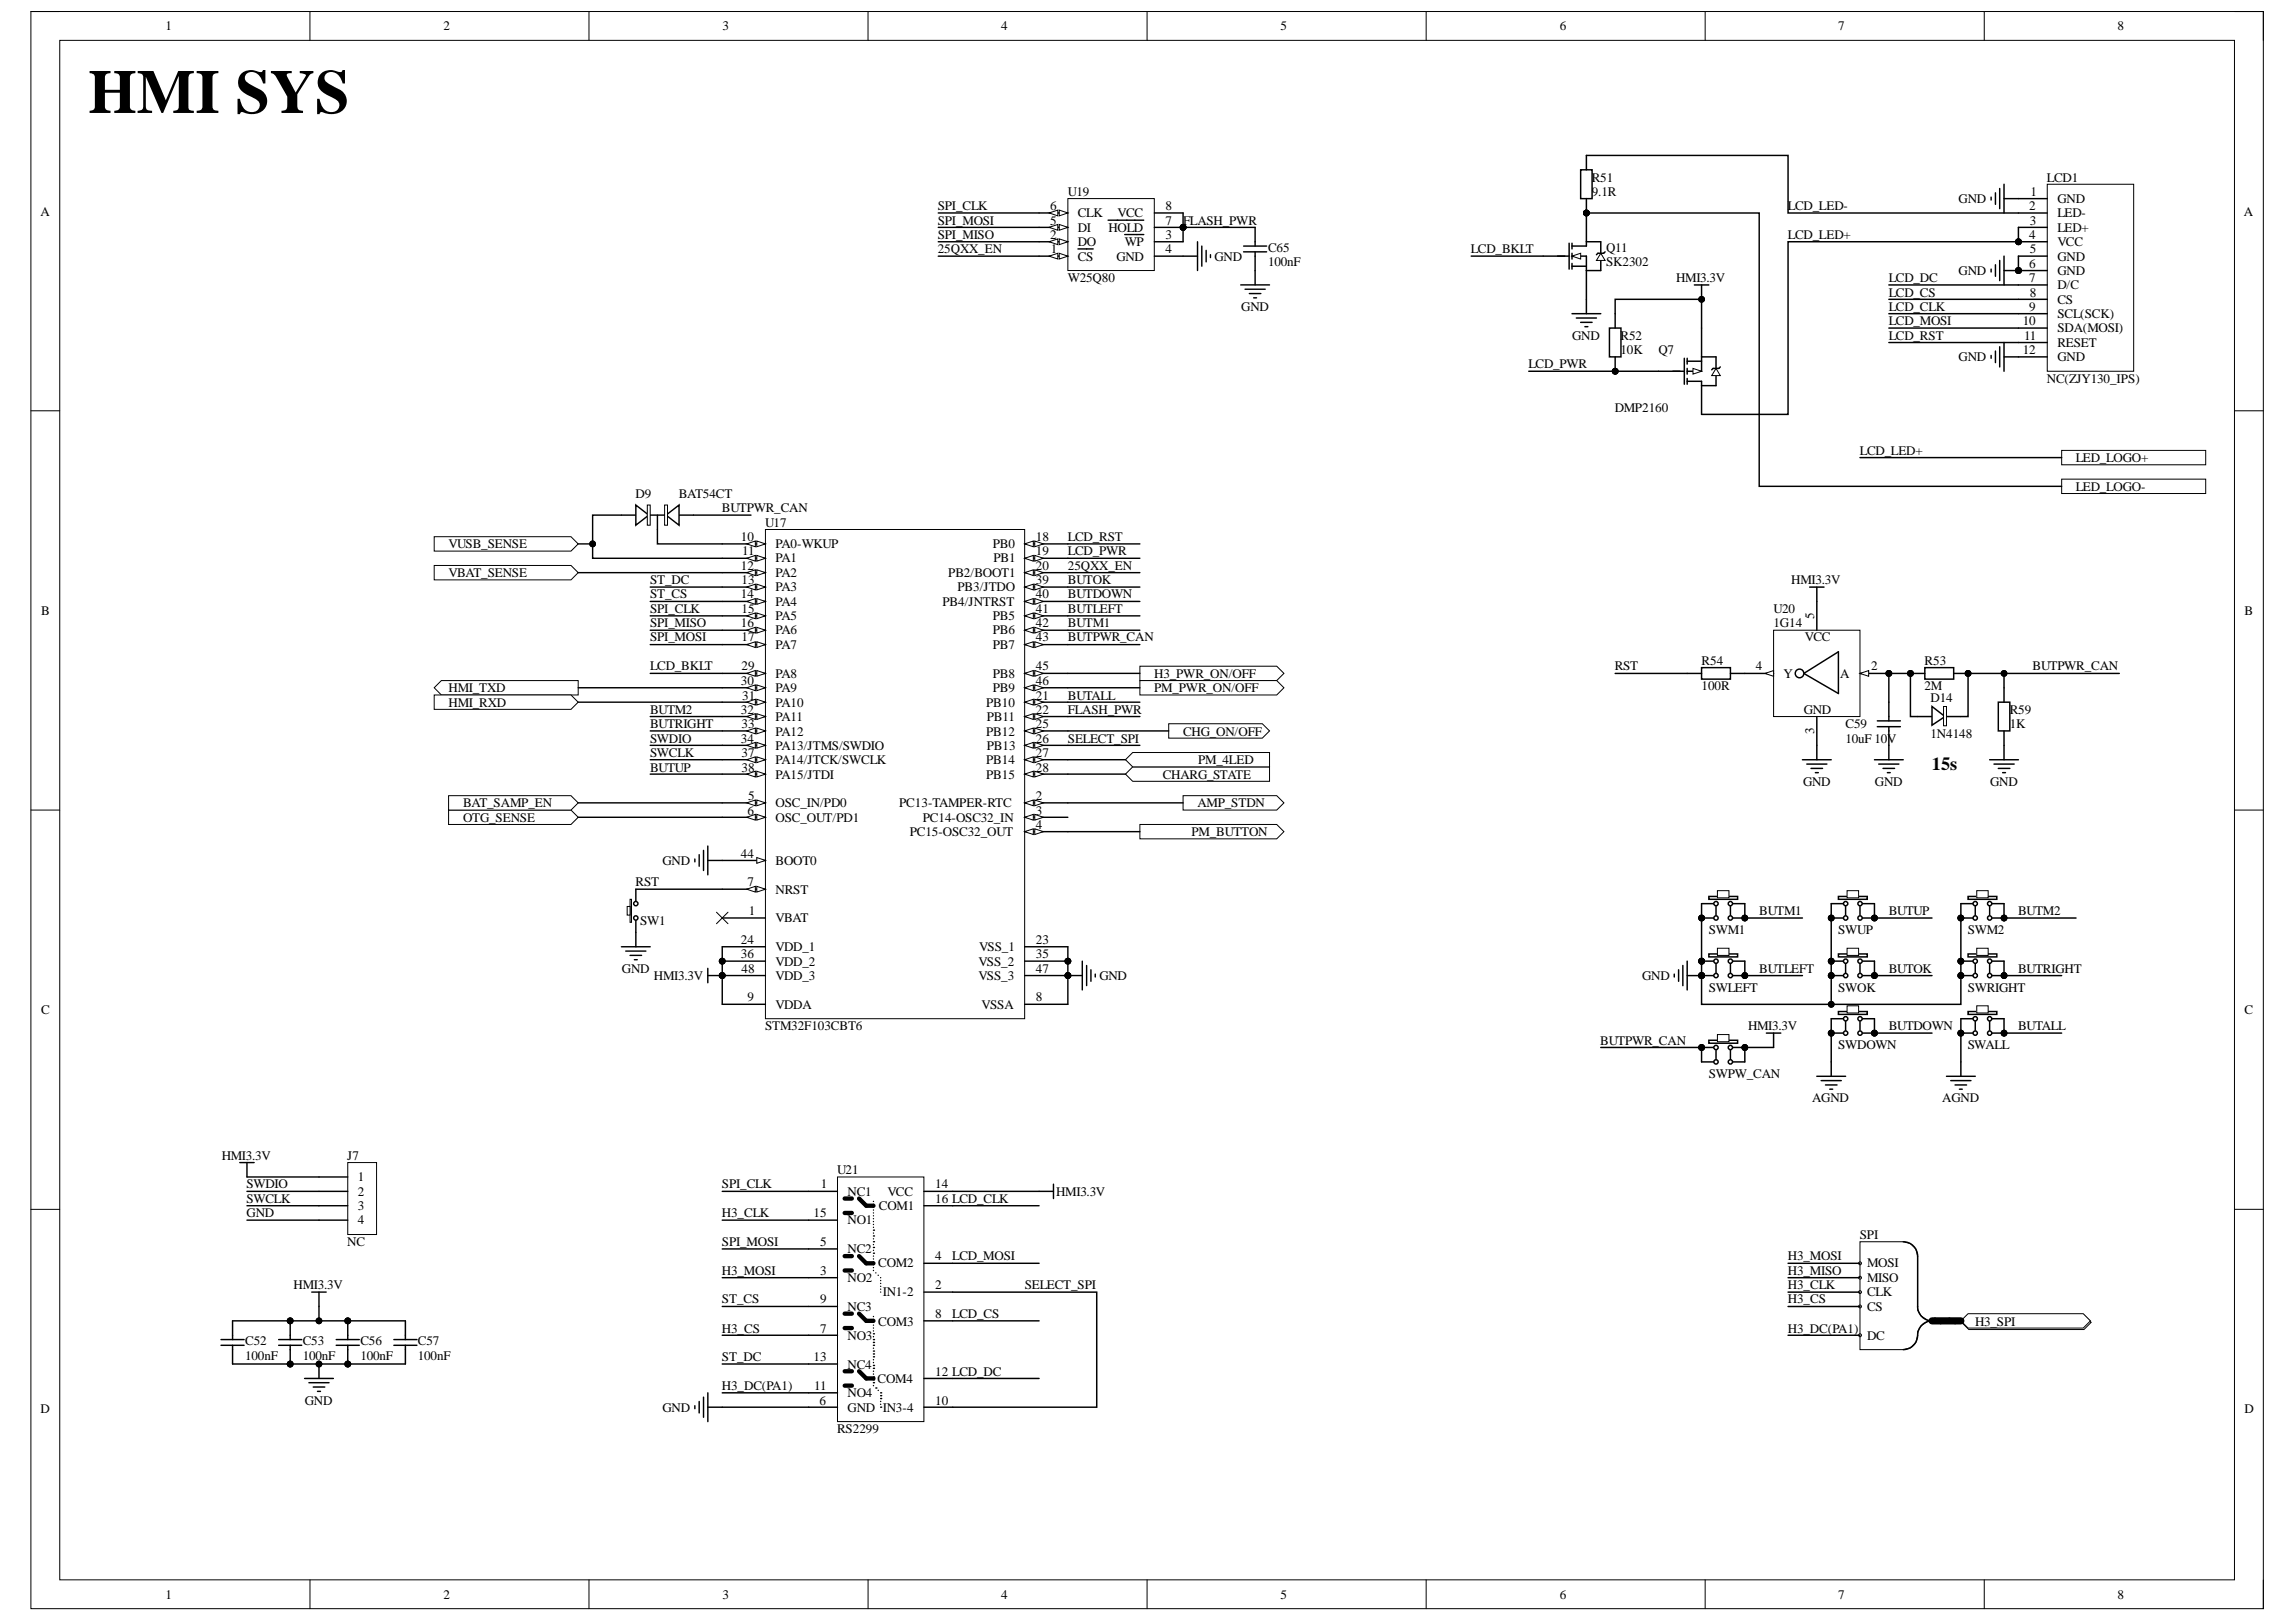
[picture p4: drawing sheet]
<svg xmlns="http://www.w3.org/2000/svg" width="297mm" height="210mm" viewBox="0 0 297 210" stroke-linecap="round" stroke-linejoin="round" font-family="sans-serif">
<defs><g id="words">
<text font-size="8" x="11.4" y="14.6">HMI SYS</text>
<text font-size="2.4" x="249.9" y="99.7">15s</text>
<g font-size="1.7">
<text x="21.4" y="3.9">1</text>
<text x="57.4" y="3.9">2</text>
<text x="93.5" y="3.9">3</text>
<text x="129.5" y="3.9">4</text>
<text x="165.7" y="3.9">5</text>
<text x="201.8" y="3.9">6</text>
<text x="237.8" y="3.9">7</text>
<text x="274" y="3.9">8</text>
<text x="205.9" y="23.5">R51</text>
<text x="264.8" y="23.5">LCD1</text>
<text x="5.2" y="27.9">A</text>
<text x="121.3" y="27.2">SPI_CLK</text>
<text x="121.3" y="29.1">SPI_MOSI</text>
<text x="135.9" y="29.1">5</text>
<text x="135.9" y="27.2">6</text>
<text x="138.2" y="25.4">U19</text>
<text x="139.4" y="28.1">CLK</text>
<text x="144.6" y="28.1">VCC</text>
<text x="150.8" y="29.1">7</text>
<text x="150.8" y="27.2">8</text>
<text x="153.1" y="29.1">FLASH_PWR</text>
<text x="205.9" y="25.4">9.1R</text>
<text x="231.3" y="27.2">LCD_LED-</text>
<text x="253.4" y="26.3">GND</text>
<text x="262.5" y="27.2">2</text>
<text x="262.6" y="29.1">3</text>
<text x="262.7" y="25.4">1</text>
<text x="266.2" y="26.3">GND</text>
<text x="266.2" y="28.1">LED-</text>
<text x="290.3" y="27.9">A</text>
<text x="121.3" y="30.9">SPI_MISO</text>
<text x="121.3" y="32.8">25QXX_EN</text>
<text x="135.9" y="30.9">2</text>
<text x="136" y="32.8">1</text>
<text x="139.4" y="33.7">CS</text>
<text x="139.4" y="31.9">DO</text>
<text x="139.4" y="30">DI</text>
<text x="143.4" y="30">HOLD</text>
<text x="144.4" y="33.7">GND</text>
<text x="145.5" y="31.9">WP</text>
<text x="150.8" y="30.9">3</text>
<text x="150.8" y="32.8">4</text>
<text x="157.1" y="33.7">GND</text>
<text x="164.1" y="32.6">C65</text>
<text x="164.1" y="34.5">100nF</text>
<text x="190.3" y="32.8">LCD_BKLT</text>
<text x="207.8" y="32.6">Q11</text>
<text x="207.8" y="34.5">SK2302</text>
<text x="231.3" y="30.9">LCD_LED+</text>
<text x="253.4" y="35.6">GND</text>
<text x="262.5" y="30.9">4</text>
<text x="262.5" y="34.7">6</text>
<text x="262.6" y="32.8">5</text>
<text x="266.2" y="30">LED+</text>
<text x="266.2" y="31.9">VCC</text>
<text x="266.2" y="33.7">GND</text>
<text x="266.2" y="35.6">GND</text>
<text x="138.2" y="36.5">W25Q80</text>
<text x="160.6" y="40.2">GND</text>
<text x="216.8" y="36.5">HMI3.3V</text>
<text x="244.3" y="36.5">LCD_DC</text>
<text x="244.3" y="38.4">LCD_CS</text>
<text x="244.3" y="40.2">LCD_CLK</text>
<text x="262.5" y="36.5">7</text>
<text x="262.5" y="40.2">9</text>
<text x="262.6" y="38.4">8</text>
<text x="266.2" y="37.4">D/C</text>
<text x="266.2" y="39.3">CS</text>
<text x="266.2" y="41.2">SCL(SCK)</text>
<text x="197.7" y="47.7">LCD_PWR</text>
<text x="203.4" y="44">GND</text>
<text x="209.7" y="44">R52</text>
<text x="209.7" y="45.8">10K</text>
<text x="214.6" y="45.8">Q7</text>
<text x="244.3" y="44">LCD_RST</text>
<text x="244.3" y="42.1">LCD_MOSI</text>
<text x="253.4" y="46.7">GND</text>
<text x="261.7" y="42.1">10</text>
<text x="261.7" y="45.8">12</text>
<text x="261.9" y="44">11</text>
<text x="266.2" y="43">SDA(MOSI)</text>
<text x="266.2" y="44.9">RESET</text>
<text x="266.2" y="46.7">GND</text>
<text x="208.9" y="53.3">DMP2160</text>
<text x="264.8" y="49.5">NC(ZJY130_IPS)</text>
<text x="240.6" y="58.8">LCD_LED+</text>
<text x="268.5" y="59.8">LED_LOGO+</text>
<text x="82.2" y="64.4">D9</text>
<text x="87.8" y="64.4">BAT54CT</text>
<text x="268.5" y="63.5">LED_LOGO-</text>
<text x="58" y="70.9">VUSB_SENSE</text>
<text x="93.4" y="66.3">BUTPWR_CAN</text>
<text x="95.9" y="70">10</text>
<text x="96" y="71.9">11</text>
<text x="99" y="68.1">U17</text>
<text x="100.3" y="70.9">PA0-WKUP</text>
<text x="128.4" y="70.9">PB0</text>
<text x="134" y="70">18</text>
<text x="134" y="71.9">19</text>
<text x="138.2" y="71.9">LCD_PWR</text>
<text x="138.2" y="70">LCD_RST</text>
<text x="58" y="74.6">VBAT_SENSE</text>
<text x="84.1" y="75.6">ST_DC</text>
<text x="84.1" y="77.4">ST_CS</text>
<text x="95.9" y="73.7">12</text>
<text x="95.9" y="77.4">14</text>
<text x="95.9" y="75.6">13</text>
<text x="100.3" y="72.8">PA1</text>
<text x="100.3" y="74.6">PA2</text>
<text x="100.3" y="76.5">PA3</text>
<text x="122.7" y="74.6">PB2/BOOT1</text>
<text x="123.9" y="76.5">PB3/JTDO</text>
<text x="128.5" y="72.8">PB1</text>
<text x="134" y="73.7">20</text>
<text x="134" y="75.6">39</text>
<text x="134" y="77.4">40</text>
<text x="138.2" y="75.6">BUTOK</text>
<text x="138.2" y="77.4">BUTDOWN</text>
<text x="138.2" y="73.7">25QXX_EN</text>
<text x="231.7" y="75.6">HMI3.3V</text>
<text x="5.3" y="79.5">B</text>
<text x="84.1" y="79.3">SPI_CLK</text>
<text x="84.1" y="83">SPI_MOSI</text>
<text x="84.1" y="81.2">SPI_MISO</text>
<text x="95.9" y="81.2">16</text>
<text x="95.9" y="79.3">15</text>
<text x="95.9" y="83">17</text>
<text x="100.3" y="78.4">PA4</text>
<text x="100.3" y="80.2">PA5</text>
<text x="100.3" y="82.1">PA6</text>
<text x="100.3" y="83.9">PA7</text>
<text x="121.9" y="78.4">PB4/JNTRST</text>
<text x="128.4" y="80.2">PB5</text>
<text x="128.4" y="82.1">PB6</text>
<text x="128.4" y="83.9">PB7</text>
<text x="134" y="79.3">41</text>
<text x="134" y="81.2">42</text>
<text x="134" y="83">43</text>
<text x="138.2" y="79.3">BUTLEFT</text>
<text x="138.2" y="83">BUTPWR_CAN</text>
<text x="138.2" y="81.2">BUTM1</text>
<text x="229.5" y="79.3">U20</text>
<text x="229.5" y="81.2">1G14</text>
<text x="233.5" y="83">VCC</text>
<text x="234.7" y="80.1" transform="rotate(-90 234.7 80.1)">5</text>
<text x="290.4" y="79.5">B</text>
<text x="58" y="89.6">HMI_TXD</text>
<text x="84.1" y="86.7">LCD_BKLT</text>
<text x="95.9" y="88.7">30</text>
<text x="95.9" y="86.7">29</text>
<text x="100.3" y="87.8">PA8</text>
<text x="100.3" y="89.6">PA9</text>
<text x="128.4" y="87.8">PB8</text>
<text x="128.4" y="89.6">PB9</text>
<text x="134" y="86.7">45</text>
<text x="134" y="88.7">46</text>
<text x="149.3" y="87.8">H3_PWR_ON/OFF</text>
<text x="149.3" y="89.6">PM_PWR_ON/OFF</text>
<text x="208.9" y="86.7">RST</text>
<text x="220.1" y="86.1">R54</text>
<text x="220.1" y="89.4">100R</text>
<text x="227.2" y="86.7">4</text>
<text x="230.7" y="87.8">Y</text>
<text x="238.1" y="87.8">A</text>
<text x="242.1" y="86.7">2</text>
<text x="249" y="86.1">R53</text>
<text x="249" y="89.4">2M</text>
<text x="263" y="86.7">BUTPWR_CAN</text>
<text x="58" y="91.5">HMI_RXD</text>
<text x="84.1" y="94.3">BUTRIGHT</text>
<text x="84.1" y="92.4">BUTM2</text>
<text x="95.9" y="92.4">32</text>
<text x="95.9" y="94.3">33</text>
<text x="96" y="90.5">31</text>
<text x="100.3" y="91.5">PA10</text>
<text x="100.3" y="93.3">PA11</text>
<text x="100.3" y="95.2">PA12</text>
<text x="127.6" y="91.5">PB10</text>
<text x="127.6" y="95.2">PB12</text>
<text x="127.7" y="93.3">PB11</text>
<text x="134" y="90.5">21</text>
<text x="134" y="92.4">22</text>
<text x="134" y="94.3">25</text>
<text x="138.2" y="90.5">BUTALL</text>
<text x="138.2" y="92.4">FLASH_PWR</text>
<text x="153.1" y="95.2">CHG_ON/OFF</text>
<text x="233.3" y="92.4">GND</text>
<text x="234.7" y="94.9" transform="rotate(-90 234.7 94.9)">3</text>
<text x="238.8" y="94.3">C59</text>
<text x="249.8" y="90.9">D14</text>
<text x="249.8" y="95.5">1N4148</text>
<text x="260" y="92.4">R59</text>
<text x="260" y="94.3">1K</text>
<text x="84.1" y="96.1">SWDIO</text>
<text x="84.1" y="98">SWCLK</text>
<text x="84.1" y="99.8">BUTUP</text>
<text x="95.9" y="96.1">34</text>
<text x="95.9" y="98">37</text>
<text x="95.9" y="99.8">38</text>
<text x="100.3" y="97.1">PA13/JTMS/SWDIO</text>
<text x="100.3" y="98.9">PA14/JTCK/SWCLK</text>
<text x="100.3" y="100.8">PA15/JTDI</text>
<text x="127.6" y="98.9">PB14</text>
<text x="127.6" y="100.8">PB15</text>
<text x="127.7" y="97.1">PB13</text>
<text x="134" y="96.1">26</text>
<text x="134" y="98">27</text>
<text x="134" y="99.8">28</text>
<text x="138.2" y="96.1">SELECT_SPI</text>
<text x="150.4" y="100.8">CHARG_STATE</text>
<text x="155" y="98.9">PM_4LED</text>
<text x="233.3" y="101.7">GND</text>
<text x="238.8" y="96.1">10uF 10V</text>
<text x="242.6" y="101.7">GND</text>
<text x="257.5" y="101.7">GND</text>
<text x="59.9" y="106.4">OTG_SENSE</text>
<text x="59.9" y="104.5">BAT_SAMP_EN</text>
<text x="96.7" y="105.4">6</text>
<text x="96.8" y="103.6">5</text>
<text x="100.3" y="104.5">OSC_IN/PD0</text>
<text x="100.3" y="106.4">OSC_OUT/PD1</text>
<text x="116.3" y="104.5">PC13-TAMPER-RTC</text>
<text x="119.4" y="106.4">PC14-OSC32_IN</text>
<text x="134" y="103.6">2</text>
<text x="134" y="105.4">3</text>
<text x="134" y="107.3">4</text>
<text x="154.9" y="104.5">AMP_STDN</text>
<text x="85.7" y="111.9">GND</text>
<text x="95.9" y="111">44</text>
<text x="100.3" y="111.9">BOOT0</text>
<text x="117.7" y="108.2">PC15-OSC32_OUT</text>
<text x="154.2" y="108.2">PM_BUTTON</text>
<text x="82.2" y="114.7">RST</text>
<text x="82.8" y="119.7">SW1</text>
<text x="96.7" y="114.7">7</text>
<text x="96.9" y="118.4">1</text>
<text x="100.3" y="115.7">NRST</text>
<text x="100.3" y="119.4">VBAT</text>
<text x="227.6" y="118.4">BUTM1</text>
<text x="244.3" y="118.4">BUTUP</text>
<text x="261.1" y="118.4">BUTM2</text>
<text x="80.5" y="125.9">GND</text>
<text x="95.9" y="122.2">24</text>
<text x="95.9" y="124">36</text>
<text x="95.9" y="125.9">48</text>
<text x="100.3" y="123.1">VDD_1</text>
<text x="100.3" y="125">VDD_2</text>
<text x="126.6" y="125">VSS_2</text>
<text x="126.7" y="123.1">VSS_1</text>
<text x="134" y="122.2">23</text>
<text x="134" y="124">35</text>
<text x="134" y="125.9">47</text>
<text x="221.1" y="120.9">SWM1</text>
<text x="227.6" y="125.9">BUTLEFT</text>
<text x="237.8" y="120.9">SWUP</text>
<text x="244.3" y="125.9">BUTOK</text>
<text x="254.6" y="120.9">SWM2</text>
<text x="261.1" y="125.9">BUTRIGHT</text>
<text x="5.3" y="131.2">C</text>
<text x="84.6" y="126.8">HMI3.3V</text>
<text x="96.7" y="129.6">9</text>
<text x="100.3" y="126.8">VDD_3</text>
<text x="100.3" y="130.5">VDDA</text>
<text x="126.6" y="126.8">VSS_3</text>
<text x="127" y="130.5">VSSA</text>
<text x="134" y="129.6">8</text>
<text x="142.2" y="126.8">GND</text>
<text x="212.4" y="126.8">GND</text>
<text x="221.1" y="128.3">SWLEFT</text>
<text x="237.8" y="128.3">SWOK</text>
<text x="254.6" y="128.3">SWRIGHT</text>
<text x="290.4" y="131.2">C</text>
<text x="99" y="133.3">STM32F103CBT6</text>
<text x="207" y="135.2">BUTPWR_CAN</text>
<text x="226.2" y="133.3">HMI3.3V</text>
<text x="237.8" y="135.8">SWDOWN</text>
<text x="244.3" y="133.3">BUTDOWN</text>
<text x="254.6" y="135.8">SWALL</text>
<text x="261.1" y="133.3">BUTALL</text>
<text x="221.1" y="139.5">SWPW_CAN</text>
<text x="234.4" y="142.6">AGND</text>
<text x="251.3" y="142.6">AGND</text>
<text x="28.7" y="150.1">HMI3.3V</text>
<text x="31.9" y="155.6">SWCLK</text>
<text x="31.9" y="153.8">SWDIO</text>
<text x="44.9" y="150.1">J7</text>
<text x="46.3" y="152.9">1</text>
<text x="46.3" y="154.7">2</text>
<text x="93.4" y="153.8">SPI_CLK</text>
<text x="106.2" y="153.8">1</text>
<text x="108.3" y="151.9">U21</text>
<text x="109.7" y="154.7">NC1</text>
<text x="114.8" y="154.7">VCC</text>
<text x="121" y="153.8">14</text>
<text x="121" y="155.6">16 LCD_CLK</text>
<text x="136.6" y="154.7">HMI3.3V</text>
<text x="31.9" y="157.5">GND</text>
<text x="44.9" y="161.2">NC</text>
<text x="46.3" y="156.6">3</text>
<text x="46.3" y="158.4">4</text>
<text x="93.4" y="157.5">H3_CLK</text>
<text x="93.4" y="161.2">SPI_MOSI</text>
<text x="105.3" y="157.5">15</text>
<text x="106.1" y="161.2">5</text>
<text x="109.7" y="158.4">NO1</text>
<text x="113.7" y="156.6">COM1</text>
<text x="240.6" y="160.3">SPI</text>
<text x="38" y="166.8">HMI3.3V</text>
<text x="93.4" y="164.9">H3_MOSI</text>
<text x="106.1" y="164.9">3</text>
<text x="109.7" y="165.9">NO2</text>
<text x="109.7" y="162.2">NC2</text>
<text x="113.6" y="164">COM2</text>
<text x="114.2" y="167.7">IN1-2</text>
<text x="121" y="166.8">2</text>
<text x="121" y="163.1">4</text>
<text x="123.2" y="163.1">LCD_MOSI</text>
<text x="132.6" y="166.8">SELECT_SPI</text>
<text x="231.3" y="164.9">H3_MISO</text>
<text x="231.3" y="163.1">H3_MOSI</text>
<text x="231.3" y="166.8">H3_CLK</text>
<text x="241.6" y="164">MOSI</text>
<text x="241.6" y="165.9">MISO</text>
<text x="241.6" y="167.7">CLK</text>
<text x="93.4" y="172.5">H3_CS</text>
<text x="93.4" y="168.7">ST_CS</text>
<text x="106.1" y="172.5">7</text>
<text x="106.1" y="168.7">9</text>
<text x="109.7" y="173.4">NO3</text>
<text x="109.7" y="169.6">NC3</text>
<text x="113.6" y="171.5">COM3</text>
<text x="121" y="170.6">8</text>
<text x="123.2" y="170.6">LCD_CS</text>
<text x="231.3" y="172.5">H3_DC(PA1)</text>
<text x="231.3" y="168.7">H3_CS</text>
<text x="241.6" y="169.6">CS</text>
<text x="241.6" y="173.4">DC</text>
<text x="255.5" y="171.5">H3_SPI</text>
<text x="31.7" y="174.1">C52</text>
<text x="31.7" y="175.9">100nF</text>
<text x="39.2" y="174.1">C53</text>
<text x="39.2" y="175.9">100nF</text>
<text x="46.6" y="174.1">C56</text>
<text x="46.6" y="175.9">100nF</text>
<text x="54.1" y="174.1">C57</text>
<text x="54.1" y="175.9">100nF</text>
<text x="93.4" y="179.9">H3_DC(PA1)</text>
<text x="93.4" y="176.2">ST_DC</text>
<text x="105.3" y="176.2">13</text>
<text x="105.3" y="179.9">11</text>
<text x="109.7" y="177.1">NC4</text>
<text x="113.5" y="179">COM4</text>
<text x="121" y="178">12 LCD_DC</text>
<text x="5.2" y="182.9">D</text>
<text x="39.4" y="181.8">GND</text>
<text x="85.7" y="182.7">GND</text>
<text x="106" y="181.8">6</text>
<text x="108.3" y="185.5">RS2299</text>
<text x="109.7" y="182.7">GND IN3-4</text>
<text x="109.7" y="180.8">NO4</text>
<text x="121" y="181.8">10</text>
<text x="290.4" y="182.9">D</text>
<text x="21.4" y="206.9">1</text>
<text x="57.4" y="206.9">2</text>
<text x="93.5" y="206.9">3</text>
<text x="129.5" y="206.9">4</text>
<text x="165.7" y="206.9">5</text>
<text x="201.8" y="206.9">6</text>
<text x="237.8" y="206.9">7</text>
<text x="274" y="206.9">8</text>
</g>
</g></defs>
<path d="M4 1.5h288.8v206.7h-288.8z" fill="none" stroke="#000" stroke-width=".13"/>
<path d="M7.7 5.2h281.4v199.2h-281.4z" fill-rule="evenodd" fill="#fff"/>
<g fill="none" stroke="#000" stroke-width=".13">
<path d="M4 1.5h3.7M7.7 5.2h281.4v199.2h-281.4zM40.1 1.5v3.7M76.2 1.5v3.7M112.3 1.5v3.7M148.4 1.5v3.7M184.5 1.5v3.7M220.6 1.5v3.7M256.7 1.5v3.7M289.1 1.5h3.7v3.7M4 53.2h3.7M289.1 53.2h3.7"/>
<path d="M4 104.8h3.7M289.1 104.8h3.7M4 156.5h3.7M289.1 156.5h3.7M40.1 204.4v3.8M76.2 204.4v3.8M112.3 204.4v3.8M148.4 204.4v3.8M184.5 204.4v3.8M220.6 204.4v3.8M256.7 204.4v3.8M292.8 204.4v3.8"/>
</g>
<path d="M56.2 73.2h17.7l.9 .9-.9 .9h-17.7z" fill-rule="evenodd" fill="#fff"/>
<path d="M56.2 73.2h17.7l.9 .9-.9 .9h-17.7z" fill="none" stroke="#000" stroke-width=".13"/>
<path d="M147.5 106.7h17.7l.9 .9-.9 1h-17.7z" fill-rule="evenodd" fill="#fff"/>
<path d="M147.5 106.7h17.7l.9 .9-.9 1h-17.7z" fill="none" stroke="#000" stroke-width=".13"/>
<path d="M56.2 89l.9-.9h17.7v1.8h-17.7z" fill-rule="evenodd" fill="#fff"/>
<path d="M56.2 89l.9-.9h17.7v1.8h-17.7z" fill="none" stroke="#000" stroke-width=".13"/>
<path d="M56.2 69.5h17.7l.9 .9-.9 .9h-17.7z" fill-rule="evenodd" fill="#fff"/>
<path d="M56.2 69.5h17.7l.9 .9-.9 .9h-17.7z" fill="none" stroke="#000" stroke-width=".13"/>
<path d="M146.5 99.2h17.7v1.9h-17.7l-.9-.9z" fill-rule="evenodd" fill="#fff"/>
<path d="M146.5 99.2h17.7v1.9h-17.7l-.9-.9z" fill="none" stroke="#000" stroke-width=".13"/>
<path d="M147.5 86.2h17.7l.9 .9-.9 1h-17.7z" fill-rule="evenodd" fill="#fff"/>
<path d="M147.5 86.2h17.7l.9 .9-.9 1h-17.7z" fill="none" stroke="#000" stroke-width=".13"/>
<path d="M147.5 88.1h17.7l.9 .9-.9 .9h-17.7z" fill-rule="evenodd" fill="#fff"/>
<path d="M147.5 88.1h17.7l.9 .9-.9 .9h-17.7z" fill="none" stroke="#000" stroke-width=".13"/>
<path d="M56.2 89.9h17.7l.9 1-.9 .9h-17.7z" fill-rule="evenodd" fill="#fff"/>
<g fill="none" stroke="#000" stroke-width=".13">
<path d="M56.2 89.9h17.7l.9 1-.9 .9h-17.7z"/>
<circle cx="261.1" cy="31.3" r=".37"/>
<circle cx="261.1" cy="35" r=".37"/>
</g>
<path d="M40.3 167.2h1.9M41.3 167.2v1.9" fill="none" stroke="#000" stroke-width=".19"/>
<g fill="#000">
<circle cx="261.1" cy="31.3" r=".37"/>
<circle cx="261.1" cy="35" r=".37"/>
</g>
<path d="M264.9 23.8h11.1v24.2h-11.1z" fill-rule="evenodd" fill="#fff"/>
<g fill="none" stroke="#000" stroke-width=".13">
<path d="M264.9 23.8h11.1v24.2h-11.1z"/>
<circle cx="205.2" cy="27.6" r=".37"/>
<circle cx="220.1" cy="38.7" r=".37"/>
<circle cx="261.1" cy="31.3" r=".37"/>
<circle cx="261.1" cy="35" r=".37"/>
<circle cx="93.4" cy="126.2" r=".37"/>
<circle cx="93.4" cy="124.4" r=".37"/>
<circle cx="138.2" cy="126.2" r=".37"/>
<circle cx="138.2" cy="124.4" r=".37"/>
</g>
<g fill="none" stroke="#000" stroke-width=".19">
<path d="M204.5 22h1.5v3.7h-1.5zM205.2 20.1v1.9M205.2 25.7v1.9M205.2 38.7v1.9M219.2 36.9h1.9M220.1 36.9v1.8M257.6 25.5v.4M257.6 34.8v.4M258.2 25v1.4M258.2 34.3v1.5M258.7 24.4v2.6M258.7 33.7v2.6"/>
<path d="M259.3 25.7h5.6M259.3 35h5.6M259.3 23.8v3.8M259.3 33.1v3.8M261.1 27.6h3.8M261.1 29.4h3.8M261.1 31.3h3.8M261.1 33.1h3.8M261.1 36.9h3.8M261.1 38.7h3.8M203.4 40.6h3.7M203.9 41.2h2.6"/>
<path d="M204.5 41.7h1.5M205 42.3h.4M257.6 46v.4M258.2 45.4v1.5M258.7 44.9v2.6M259.3 46.2h5.6M259.3 44.3v3.7M261.1 40.6h3.8M261.1 42.5h3.8M261.1 44.3h3.8"/>
</g>
<g fill="#000">
<circle cx="205.2" cy="27.6" r=".37"/>
<circle cx="220.1" cy="38.7" r=".37"/>
<circle cx="261.1" cy="31.3" r=".37"/>
<circle cx="261.1" cy="35" r=".37"/>
<circle cx="93.4" cy="126.2" r=".37"/>
<circle cx="93.4" cy="124.4" r=".37"/>
<circle cx="138.2" cy="126.2" r=".37"/>
<circle cx="138.2" cy="124.4" r=".37"/>
</g>
<path d="M99 68.5h33.6v63.3h-33.6z" fill-rule="evenodd" fill="#fff"/>
<path d="M99 68.5h33.6v63.3h-33.6z" fill="none" stroke="#000" stroke-width=".13"/>
<path d="M93.4 111.4h5.6" fill="none" stroke="#000" stroke-width=".19"/>
<path d="M97.9 111l1.1 .4-1.1 .3z" fill="#fff"/>
<path d="M97.9 111l1.1 .4-1.1 .3z" fill="none" stroke="#000" stroke-width=".13"/>
<path d="M93.4 115.1h5.6" fill="none" stroke="#000" stroke-width=".19"/>
<path d="M97.9 114.7l1.1 .4-1.1 .3z" fill="#fff"/>
<path d="M97.9 114.7l1.1 .4-1.1 .3z" fill="none" stroke="#000" stroke-width=".13"/>
<path d="M96.6 115.1l1.1-.4v.7z" fill="#fff"/>
<path d="M96.6 115.1l1.1-.4v.7z" fill="none" stroke="#000" stroke-width=".13"/>
<path d="M93.4 103.9h5.6" fill="none" stroke="#000" stroke-width=".19"/>
<path d="M97.9 103.5l1.1 .4-1.1 .4z" fill="#fff"/>
<path d="M97.9 103.5l1.1 .4-1.1 .4z" fill="none" stroke="#000" stroke-width=".13"/>
<path d="M96.6 103.9l1.1-.4v.8z" fill="#fff"/>
<path d="M96.6 103.9l1.1-.4v.8z" fill="none" stroke="#000" stroke-width=".13"/>
<path d="M93.4 105.8h5.6" fill="none" stroke="#000" stroke-width=".19"/>
<path d="M97.9 105.4l1.1 .4-1.1 .3z" fill="#fff"/>
<path d="M97.9 105.4l1.1 .4-1.1 .3z" fill="none" stroke="#000" stroke-width=".13"/>
<path d="M96.6 105.8l1.1-.4v.7z" fill="#fff"/>
<path d="M96.6 105.8l1.1-.4v.7z" fill="none" stroke="#000" stroke-width=".13"/>
<path d="M93.4 70.4h5.6" fill="none" stroke="#000" stroke-width=".19"/>
<path d="M97.9 70l1.1 .4-1.1 .4z" fill="#fff"/>
<path d="M97.9 70l1.1 .4-1.1 .4z" fill="none" stroke="#000" stroke-width=".13"/>
<path d="M96.6 70.4l1.1-.4v.8z" fill="#fff"/>
<path d="M96.6 70.4l1.1-.4v.8z" fill="none" stroke="#000" stroke-width=".13"/>
<path d="M93.4 72.2h5.6" fill="none" stroke="#000" stroke-width=".19"/>
<path d="M97.9 71.9l1.1 .3-1.1 .4z" fill="#fff"/>
<path d="M97.9 71.9l1.1 .3-1.1 .4z" fill="none" stroke="#000" stroke-width=".13"/>
<path d="M96.6 72.2l1.1-.3v.7z" fill="#fff"/>
<path d="M96.6 72.2l1.1-.3v.7z" fill="none" stroke="#000" stroke-width=".13"/>
<path d="M93.4 74.1h5.6" fill="none" stroke="#000" stroke-width=".19"/>
<path d="M97.9 73.7l1.1 .4-1.1 .4z" fill="#fff"/>
<path d="M97.9 73.7l1.1 .4-1.1 .4z" fill="none" stroke="#000" stroke-width=".13"/>
<path d="M96.6 74.1l1.1-.4v.8z" fill="#fff"/>
<path d="M96.6 74.1l1.1-.4v.8z" fill="none" stroke="#000" stroke-width=".13"/>
<path d="M93.4 76h5.6" fill="none" stroke="#000" stroke-width=".19"/>
<path d="M97.9 75.6l1.1 .4-1.1 .3z" fill="#fff"/>
<path d="M97.9 75.6l1.1 .4-1.1 .3z" fill="none" stroke="#000" stroke-width=".13"/>
<path d="M96.6 76l1.1-.4v.7z" fill="#fff"/>
<path d="M96.6 76l1.1-.4v.7z" fill="none" stroke="#000" stroke-width=".13"/>
<path d="M93.4 77.8h5.6" fill="none" stroke="#000" stroke-width=".19"/>
<path d="M97.9 77.5l1.1 .3-1.1 .4z" fill="#fff"/>
<path d="M97.9 77.5l1.1 .3-1.1 .4z" fill="none" stroke="#000" stroke-width=".13"/>
<path d="M96.6 77.8l1.1-.3v.7z" fill="#fff"/>
<path d="M96.6 77.8l1.1-.3v.7z" fill="none" stroke="#000" stroke-width=".13"/>
<path d="M93.4 79.7h5.6" fill="none" stroke="#000" stroke-width=".19"/>
<path d="M97.9 79.3l1.1 .4-1.1 .4z" fill="#fff"/>
<path d="M97.9 79.3l1.1 .4-1.1 .4z" fill="none" stroke="#000" stroke-width=".13"/>
<path d="M96.6 79.7l1.1-.4v.8z" fill="#fff"/>
<path d="M96.6 79.7l1.1-.4v.8z" fill="none" stroke="#000" stroke-width=".13"/>
<path d="M93.4 81.6h5.6" fill="none" stroke="#000" stroke-width=".19"/>
<path d="M97.9 81.2l1.1 .4-1.1 .3z" fill="#fff"/>
<path d="M97.9 81.2l1.1 .4-1.1 .3z" fill="none" stroke="#000" stroke-width=".13"/>
<path d="M96.6 81.6l1.1-.4v.7z" fill="#fff"/>
<path d="M96.6 81.6l1.1-.4v.7z" fill="none" stroke="#000" stroke-width=".13"/>
<path d="M93.4 83.4h5.6" fill="none" stroke="#000" stroke-width=".19"/>
<path d="M97.9 83l1.1 .4-1.1 .4z" fill="#fff"/>
<path d="M97.9 83l1.1 .4-1.1 .4z" fill="none" stroke="#000" stroke-width=".13"/>
<path d="M96.6 83.4l1.1-.4v.8z" fill="#fff"/>
<path d="M96.6 83.4l1.1-.4v.8z" fill="none" stroke="#000" stroke-width=".13"/>
<path d="M93.4 87.1h5.6" fill="none" stroke="#000" stroke-width=".19"/>
<path d="M97.9 86.8l1.1 .3-1.1 .4z" fill="#fff"/>
<path d="M97.9 86.8l1.1 .3-1.1 .4z" fill="none" stroke="#000" stroke-width=".13"/>
<path d="M96.6 87.1l1.1-.3v.7z" fill="#fff"/>
<path d="M96.6 87.1l1.1-.3v.7z" fill="none" stroke="#000" stroke-width=".13"/>
<path d="M93.4 89h5.6" fill="none" stroke="#000" stroke-width=".19"/>
<path d="M97.9 88.6l1.1 .4-1.1 .4z" fill="#fff"/>
<path d="M97.9 88.6l1.1 .4-1.1 .4z" fill="none" stroke="#000" stroke-width=".13"/>
<path d="M96.6 89l1.1-.4v.8z" fill="#fff"/>
<path d="M96.6 89l1.1-.4v.8z" fill="none" stroke="#000" stroke-width=".13"/>
<path d="M93.4 90.9h5.6" fill="none" stroke="#000" stroke-width=".19"/>
<path d="M97.9 90.5l1.1 .4-1.1 .3z" fill="#fff"/>
<path d="M97.9 90.5l1.1 .4-1.1 .3z" fill="none" stroke="#000" stroke-width=".13"/>
<path d="M96.6 90.9l1.1-.4v.7z" fill="#fff"/>
<path d="M96.6 90.9l1.1-.4v.7z" fill="none" stroke="#000" stroke-width=".13"/>
<path d="M93.4 92.7h5.6" fill="none" stroke="#000" stroke-width=".19"/>
<path d="M97.9 92.4l1.1 .3-1.1 .4z" fill="#fff"/>
<path d="M97.9 92.4l1.1 .3-1.1 .4z" fill="none" stroke="#000" stroke-width=".13"/>
<path d="M96.6 92.7l1.1-.3v.7z" fill="#fff"/>
<path d="M96.6 92.7l1.1-.3v.7z" fill="none" stroke="#000" stroke-width=".13"/>
<path d="M93.4 94.6h5.6" fill="none" stroke="#000" stroke-width=".19"/>
<path d="M97.9 94.2l1.1 .4-1.1 .4z" fill="#fff"/>
<path d="M97.9 94.2l1.1 .4-1.1 .4z" fill="none" stroke="#000" stroke-width=".13"/>
<path d="M96.6 94.6l1.1-.4v.8z" fill="#fff"/>
<path d="M96.6 94.6l1.1-.4v.8z" fill="none" stroke="#000" stroke-width=".13"/>
<path d="M93.4 96.5h5.6" fill="none" stroke="#000" stroke-width=".19"/>
<path d="M97.9 96.1l1.1 .4-1.1 .3z" fill="#fff"/>
<path d="M97.9 96.1l1.1 .4-1.1 .3z" fill="none" stroke="#000" stroke-width=".13"/>
<path d="M96.6 96.5l1.1-.4v.7z" fill="#fff"/>
<path d="M96.6 96.5l1.1-.4v.7z" fill="none" stroke="#000" stroke-width=".13"/>
<path d="M93.4 98.3h5.6" fill="none" stroke="#000" stroke-width=".19"/>
<path d="M97.9 97.9l1.1 .4-1.1 .4z" fill="#fff"/>
<path d="M97.9 97.9l1.1 .4-1.1 .4z" fill="none" stroke="#000" stroke-width=".13"/>
<path d="M96.6 98.3l1.1-.4v.8z" fill="#fff"/>
<path d="M96.6 98.3l1.1-.4v.8z" fill="none" stroke="#000" stroke-width=".13"/>
<path d="M93.4 100.2h5.6" fill="none" stroke="#000" stroke-width=".19"/>
<path d="M97.9 99.8l1.1 .4-1.1 .3z" fill="#fff"/>
<path d="M97.9 99.8l1.1 .4-1.1 .3z" fill="none" stroke="#000" stroke-width=".13"/>
<path d="M96.6 100.2l1.1-.4v.7z" fill="#fff"/>
<path d="M96.6 100.2l1.1-.4v.7z" fill="none" stroke="#000" stroke-width=".13"/>
<path d="M132.6 70.4h5.6" fill="none" stroke="#000" stroke-width=".19"/>
<path d="M132.6 70.4l1.1-.4v.8z" fill="#fff"/>
<path d="M132.6 70.4l1.1-.4v.8z" fill="none" stroke="#000" stroke-width=".13"/>
<path d="M133.9 70l1.1 .4-1.1 .4z" fill="#fff"/>
<path d="M133.9 70l1.1 .4-1.1 .4z" fill="none" stroke="#000" stroke-width=".13"/>
<path d="M132.6 72.2h5.6" fill="none" stroke="#000" stroke-width=".19"/>
<path d="M132.6 72.2l1.1-.3v.7z" fill="#fff"/>
<path d="M132.6 72.2l1.1-.3v.7z" fill="none" stroke="#000" stroke-width=".13"/>
<path d="M133.9 71.9l1.1 .3-1.1 .4z" fill="#fff"/>
<path d="M133.9 71.9l1.1 .3-1.1 .4z" fill="none" stroke="#000" stroke-width=".13"/>
<path d="M132.6 74.1h5.6" fill="none" stroke="#000" stroke-width=".19"/>
<path d="M132.6 74.1l1.1-.4v.8z" fill="#fff"/>
<path d="M132.6 74.1l1.1-.4v.8z" fill="none" stroke="#000" stroke-width=".13"/>
<path d="M133.9 73.7l1.1 .4-1.1 .4z" fill="#fff"/>
<path d="M133.9 73.7l1.1 .4-1.1 .4z" fill="none" stroke="#000" stroke-width=".13"/>
<path d="M132.6 76h5.6" fill="none" stroke="#000" stroke-width=".19"/>
<path d="M132.6 76l1.1-.4v.7z" fill="#fff"/>
<path d="M132.6 76l1.1-.4v.7z" fill="none" stroke="#000" stroke-width=".13"/>
<path d="M133.9 75.6l1.1 .4-1.1 .3z" fill="#fff"/>
<path d="M133.9 75.6l1.1 .4-1.1 .3z" fill="none" stroke="#000" stroke-width=".13"/>
<path d="M132.6 77.8h5.6" fill="none" stroke="#000" stroke-width=".19"/>
<path d="M132.6 77.8l1.1-.3v.7z" fill="#fff"/>
<path d="M132.6 77.8l1.1-.3v.7z" fill="none" stroke="#000" stroke-width=".13"/>
<path d="M133.9 77.5l1.1 .3-1.1 .4z" fill="#fff"/>
<path d="M133.9 77.5l1.1 .3-1.1 .4z" fill="none" stroke="#000" stroke-width=".13"/>
<path d="M132.6 79.7h5.6" fill="none" stroke="#000" stroke-width=".19"/>
<path d="M132.6 79.7l1.1-.4v.8z" fill="#fff"/>
<path d="M132.6 79.7l1.1-.4v.8z" fill="none" stroke="#000" stroke-width=".13"/>
<path d="M133.9 79.3l1.1 .4-1.1 .4z" fill="#fff"/>
<path d="M133.9 79.3l1.1 .4-1.1 .4z" fill="none" stroke="#000" stroke-width=".13"/>
<path d="M132.6 81.6h5.6" fill="none" stroke="#000" stroke-width=".19"/>
<path d="M132.6 81.6l1.1-.4v.7z" fill="#fff"/>
<path d="M132.6 81.6l1.1-.4v.7z" fill="none" stroke="#000" stroke-width=".13"/>
<path d="M133.9 81.2l1.1 .4-1.1 .3z" fill="#fff"/>
<path d="M133.9 81.2l1.1 .4-1.1 .3z" fill="none" stroke="#000" stroke-width=".13"/>
<path d="M132.6 83.4h5.6" fill="none" stroke="#000" stroke-width=".19"/>
<path d="M132.6 83.4l1.1-.4v.8z" fill="#fff"/>
<path d="M132.6 83.4l1.1-.4v.8z" fill="none" stroke="#000" stroke-width=".13"/>
<path d="M133.9 83l1.1 .4-1.1 .4z" fill="#fff"/>
<path d="M133.9 83l1.1 .4-1.1 .4z" fill="none" stroke="#000" stroke-width=".13"/>
<path d="M132.6 87.1h5.6" fill="none" stroke="#000" stroke-width=".19"/>
<path d="M132.6 87.1l1.1-.3v.7z" fill="#fff"/>
<path d="M132.6 87.1l1.1-.3v.7z" fill="none" stroke="#000" stroke-width=".13"/>
<path d="M133.9 86.8l1.1 .3-1.1 .4z" fill="#fff"/>
<path d="M133.9 86.8l1.1 .3-1.1 .4z" fill="none" stroke="#000" stroke-width=".13"/>
<path d="M132.6 89h5.6" fill="none" stroke="#000" stroke-width=".19"/>
<path d="M132.6 89l1.1-.4v.8z" fill="#fff"/>
<path d="M132.6 89l1.1-.4v.8z" fill="none" stroke="#000" stroke-width=".13"/>
<path d="M133.9 88.6l1.1 .4-1.1 .4z" fill="#fff"/>
<path d="M133.9 88.6l1.1 .4-1.1 .4z" fill="none" stroke="#000" stroke-width=".13"/>
<path d="M132.6 90.9h5.6" fill="none" stroke="#000" stroke-width=".19"/>
<path d="M132.6 90.9l1.1-.4v.7z" fill="#fff"/>
<path d="M132.6 90.9l1.1-.4v.7z" fill="none" stroke="#000" stroke-width=".13"/>
<path d="M133.9 90.5l1.1 .4-1.1 .3z" fill="#fff"/>
<path d="M133.9 90.5l1.1 .4-1.1 .3z" fill="none" stroke="#000" stroke-width=".13"/>
<path d="M132.6 92.7h5.6" fill="none" stroke="#000" stroke-width=".19"/>
<path d="M132.6 92.7l1.1-.3v.7z" fill="#fff"/>
<path d="M132.6 92.7l1.1-.3v.7z" fill="none" stroke="#000" stroke-width=".13"/>
<path d="M133.9 92.4l1.1 .3-1.1 .4z" fill="#fff"/>
<path d="M133.9 92.4l1.1 .3-1.1 .4z" fill="none" stroke="#000" stroke-width=".13"/>
<path d="M132.6 94.6h5.6" fill="none" stroke="#000" stroke-width=".19"/>
<path d="M132.6 94.6l1.1-.4v.8z" fill="#fff"/>
<path d="M132.6 94.6l1.1-.4v.8z" fill="none" stroke="#000" stroke-width=".13"/>
<path d="M133.9 94.2l1.1 .4-1.1 .4z" fill="#fff"/>
<path d="M133.9 94.2l1.1 .4-1.1 .4z" fill="none" stroke="#000" stroke-width=".13"/>
<path d="M132.6 96.5h5.6" fill="none" stroke="#000" stroke-width=".19"/>
<path d="M132.6 96.5l1.1-.4v.7z" fill="#fff"/>
<path d="M132.6 96.5l1.1-.4v.7z" fill="none" stroke="#000" stroke-width=".13"/>
<path d="M133.9 96.1l1.1 .4-1.1 .3z" fill="#fff"/>
<path d="M133.9 96.1l1.1 .4-1.1 .3z" fill="none" stroke="#000" stroke-width=".13"/>
<path d="M132.6 98.3h5.6" fill="none" stroke="#000" stroke-width=".19"/>
<path d="M132.6 98.3l1.1-.4v.8z" fill="#fff"/>
<path d="M132.6 98.3l1.1-.4v.8z" fill="none" stroke="#000" stroke-width=".13"/>
<path d="M133.9 97.9l1.1 .4-1.1 .4z" fill="#fff"/>
<path d="M133.9 97.9l1.1 .4-1.1 .4z" fill="none" stroke="#000" stroke-width=".13"/>
<path d="M132.6 100.2h5.6" fill="none" stroke="#000" stroke-width=".19"/>
<path d="M132.6 100.2l1.1-.4v.7z" fill="#fff"/>
<path d="M132.6 100.2l1.1-.4v.7z" fill="none" stroke="#000" stroke-width=".13"/>
<path d="M133.9 99.8l1.1 .4-1.1 .3z" fill="#fff"/>
<path d="M133.9 99.8l1.1 .4-1.1 .3z" fill="none" stroke="#000" stroke-width=".13"/>
<path d="M132.6 103.9h5.6" fill="none" stroke="#000" stroke-width=".19"/>
<path d="M132.6 103.9l1.1-.4v.8z" fill="#fff"/>
<path d="M132.6 103.9l1.1-.4v.8z" fill="none" stroke="#000" stroke-width=".13"/>
<path d="M133.9 103.5l1.1 .4-1.1 .4z" fill="#fff"/>
<path d="M133.9 103.5l1.1 .4-1.1 .4z" fill="none" stroke="#000" stroke-width=".13"/>
<path d="M132.6 105.8h5.6" fill="none" stroke="#000" stroke-width=".19"/>
<path d="M132.6 105.8l1.1-.4v.7z" fill="#fff"/>
<path d="M132.6 105.8l1.1-.4v.7z" fill="none" stroke="#000" stroke-width=".13"/>
<path d="M133.9 105.4l1.1 .4-1.1 .3z" fill="#fff"/>
<path d="M133.9 105.4l1.1 .4-1.1 .3z" fill="none" stroke="#000" stroke-width=".13"/>
<path d="M132.6 107.6h5.6" fill="none" stroke="#000" stroke-width=".19"/>
<path d="M132.6 107.6l1.1-.3v.7z" fill="#fff"/>
<path d="M132.6 107.6l1.1-.3v.7z" fill="none" stroke="#000" stroke-width=".13"/>
<path d="M133.9 107.3l1.1 .3-1.1 .4z" fill="#fff"/>
<g fill="none" stroke="#000" stroke-width=".13">
<path d="M133.9 107.3l1.1 .3-1.1 .4z"/>
<circle cx="93.4" cy="126.2" r=".37"/>
<circle cx="93.4" cy="124.4" r=".37"/>
<circle cx="138.2" cy="126.2" r=".37"/>
<circle cx="138.2" cy="124.4" r=".37"/>
</g>
<path d="M93.4 118.8h5.6M93.4 122.5h5.6M93.4 124.4h5.6M93.4 126.2h5.6M93.4 130h5.6M132.6 122.5h5.6M132.6 124.4h5.6M132.6 126.2h5.6M132.6 130h5.6" fill="none" stroke="#000" stroke-width=".19"/>
<g fill="#000">
<circle cx="93.4" cy="126.2" r=".37"/>
<circle cx="93.4" cy="124.4" r=".37"/>
<circle cx="138.2" cy="126.2" r=".37"/>
<circle cx="138.2" cy="124.4" r=".37"/>
</g>
<path d="M145.6 98.3l.9-.9h17.7v1.8h-17.7z" fill-rule="evenodd" fill="#fff"/>
<path d="M145.6 98.3l.9-.9h17.7v1.8h-17.7z" fill="none" stroke="#000" stroke-width=".13"/>
<path d="M214.6 48h3.3M217.9 46.4v3.3M218.3 49.3h1.8M218.3 46.7h1.8M218.3 46.4v.7M218.3 47.7v.7M218.3 49v.7M220.1 42.5v5.5h-1.8M222 46.2v1.5M222 48.6v1.3h-1.9v3.7" fill="none" stroke="#000" stroke-width=".19"/>
<path d="M219 47.7l1.1 .3-1.1 .4z" fill="#fff"/>
<path d="M219 47.7l1.1 .3-1.1 .4z" fill="none" stroke="#000" stroke-width=".13"/>
<path d="M220.1 49.3v.6M220.1 46.2h1.9" fill="none" stroke="#000" stroke-width=".19"/>
<path d="M222 47.7l.6 .9h-1.2z" fill="#fff"/>
<g fill="none" stroke="#000" stroke-width=".13">
<path d="M222 47.7l.6 .9h-1.2z"/>
<circle cx="209" cy="48" r=".37"/>
</g>
<path d="M208.2 42.5h1.5v3.7h-1.5zM209 40.6v1.9M209 46.2v1.8M222.6 47.5l-.2 .2h-.8l-.2 .2M80.4 66.7h1.9M84.1 66.7h1.9M85.1 66.7v1.8M87.8 66.7h1.9" fill="none" stroke="#000" stroke-width=".19"/>
<circle cx="209" cy="48" r=".37" fill="#000"/>
<path d="M82.3 65.4l1.6 1.3-1.6 1.3z" fill="#fff"/>
<path d="M82.3 65.4l1.6 1.3-1.6 1.3z" fill="none" stroke="#000" stroke-width=".19"/>
<path d="M83.7 65.4h.4v2.6h-.4z" fill-rule="evenodd" fill="#fff"/>
<path d="M83.7 65.4h.4v2.6h-.4z" fill="none" stroke="#000" stroke-width=".13"/>
<path d="M86.2 66.7l1.6-1.3v2.6z" fill="#fff"/>
<path d="M86.2 66.7l1.6-1.3v2.6z" fill="none" stroke="#000" stroke-width=".19"/>
<path d="M86 65.4h.4v2.6h-.4z" fill-rule="evenodd" fill="#fff"/>
<g fill="none" stroke="#000" stroke-width=".13">
<path d="M86 65.4h.4v2.6h-.4z"/>
<circle cx="220.1" cy="124.4" r=".37"/>
<circle cx="220.1" cy="126.2" r=".37"/>
<circle cx="225.7" cy="126.2" r=".37"/>
</g>
<g fill="#000">
<circle cx="220.1" cy="124.4" r=".37"/>
<circle cx="220.1" cy="126.2" r=".37"/>
<circle cx="225.7" cy="126.2" r=".37"/>
</g>
<path d="M220.1 124.4h1.9M220.1 126.3h1.9M223.9 124.4h1.8M223.9 126.3h1.8" fill="none" stroke="#000" stroke-width=".19"/>
<circle cx="222" cy="124.4" r=".28" fill="#fff"/>
<circle cx="222" cy="124.4" r=".28" fill="none" stroke="#000" stroke-width=".19"/>
<circle cx="222" cy="126.2" r=".28" fill="#fff"/>
<circle cx="222" cy="126.2" r=".28" fill="none" stroke="#000" stroke-width=".19"/>
<circle cx="223.9" cy="124.4" r=".28" fill="#fff"/>
<circle cx="223.9" cy="124.4" r=".28" fill="none" stroke="#000" stroke-width=".19"/>
<circle cx="223.9" cy="126.2" r=".28" fill="#fff"/>
<g fill="none" stroke="#000" stroke-width=".19">
<path d="M222 124.8v1.1M223.9 124.8v1.1"/>
<circle cx="223.9" cy="126.2" r=".28"/>
</g>
<path d="M221.1 123.5h3.7v.3h-3.7z" fill-rule="evenodd" fill="#fff"/>
<path d="M221.1 123.5h3.7v.3h-3.7z" fill="none" stroke="#000" stroke-width=".19"/>
<path d="M222.2 122.7h1.5v.9h-1.5z" fill-rule="evenodd" fill="#fff"/>
<g fill="none" stroke="#000" stroke-width=".13">
<path d="M222.2 122.7h1.5v.9h-1.5z"/>
<circle cx="253.7" cy="124.4" r=".38"/>
<circle cx="253.7" cy="126.2" r=".38"/>
<circle cx="259.3" cy="126.2" r=".37"/>
</g>
<g fill="#000">
<circle cx="253.7" cy="124.4" r=".38"/>
<circle cx="253.7" cy="126.2" r=".38"/>
<circle cx="259.3" cy="126.2" r=".37"/>
</g>
<path d="M253.7 124.4h1.8M253.7 126.3h1.8M257.4 124.4h1.9M257.4 126.3h1.9" fill="none" stroke="#000" stroke-width=".19"/>
<circle cx="255.5" cy="124.4" r=".28" fill="#fff"/>
<circle cx="255.5" cy="124.4" r=".28" fill="none" stroke="#000" stroke-width=".19"/>
<circle cx="255.5" cy="126.2" r=".28" fill="#fff"/>
<circle cx="255.5" cy="126.2" r=".28" fill="none" stroke="#000" stroke-width=".19"/>
<circle cx="257.4" cy="124.4" r=".28" fill="#fff"/>
<circle cx="257.4" cy="124.4" r=".28" fill="none" stroke="#000" stroke-width=".19"/>
<circle cx="257.4" cy="126.2" r=".28" fill="#fff"/>
<g fill="none" stroke="#000" stroke-width=".19">
<path d="M255.5 124.8v1.1M257.4 124.8v1.1"/>
<circle cx="257.4" cy="126.2" r=".28"/>
</g>
<path d="M254.6 123.5h3.7v.3h-3.7z" fill-rule="evenodd" fill="#fff"/>
<path d="M254.6 123.5h3.7v.3h-3.7z" fill="none" stroke="#000" stroke-width=".19"/>
<path d="M255.7 122.7h1.5v.9h-1.5z" fill-rule="evenodd" fill="#fff"/>
<g fill="none" stroke="#000" stroke-width=".13">
<path d="M255.7 122.7h1.5v.9h-1.5z"/>
<circle cx="236.9" cy="133.7" r=".37"/>
<circle cx="242.5" cy="133.7" r=".38"/>
</g>
<g fill="#000">
<circle cx="236.9" cy="133.7" r=".37"/>
<circle cx="242.5" cy="133.7" r=".38"/>
</g>
<path d="M236.9 131.8h1.9M236.9 133.7h1.9M240.6 131.8h1.9M240.6 133.7h1.9" fill="none" stroke="#000" stroke-width=".19"/>
<circle cx="238.8" cy="131.8" r=".28" fill="#fff"/>
<circle cx="238.8" cy="131.8" r=".28" fill="none" stroke="#000" stroke-width=".19"/>
<circle cx="238.8" cy="133.7" r=".28" fill="#fff"/>
<circle cx="238.8" cy="133.7" r=".28" fill="none" stroke="#000" stroke-width=".19"/>
<circle cx="240.6" cy="131.8" r=".28" fill="#fff"/>
<circle cx="240.6" cy="131.8" r=".28" fill="none" stroke="#000" stroke-width=".19"/>
<circle cx="240.6" cy="133.7" r=".28" fill="#fff"/>
<g fill="none" stroke="#000" stroke-width=".19">
<path d="M238.8 132.2v1.1M240.6 132.2v1.1"/>
<circle cx="240.6" cy="133.7" r=".28"/>
</g>
<path d="M237.8 130.9h3.8v.4h-3.8z" fill-rule="evenodd" fill="#fff"/>
<path d="M237.8 130.9h3.8v.4h-3.8z" fill="none" stroke="#000" stroke-width=".19"/>
<path d="M239 130.2h1.5v.9h-1.5z" fill-rule="evenodd" fill="#fff"/>
<g fill="none" stroke="#000" stroke-width=".13">
<path d="M239 130.2h1.5v.9h-1.5z"/>
<circle cx="236.9" cy="118.8" r=".37"/>
<circle cx="242.5" cy="118.8" r=".37"/>
</g>
<g fill="#000">
<circle cx="236.9" cy="118.8" r=".37"/>
<circle cx="242.5" cy="118.8" r=".37"/>
</g>
<path d="M236.9 116.9h1.9M236.9 118.8h1.9M240.6 116.9h1.9M240.6 118.8h1.9" fill="none" stroke="#000" stroke-width=".19"/>
<circle cx="238.8" cy="116.9" r=".28" fill="#fff"/>
<circle cx="238.8" cy="116.9" r=".28" fill="none" stroke="#000" stroke-width=".19"/>
<circle cx="238.8" cy="118.8" r=".28" fill="#fff"/>
<circle cx="238.8" cy="118.8" r=".28" fill="none" stroke="#000" stroke-width=".19"/>
<circle cx="240.6" cy="116.9" r=".28" fill="#fff"/>
<circle cx="240.6" cy="116.9" r=".28" fill="none" stroke="#000" stroke-width=".19"/>
<circle cx="240.6" cy="118.8" r=".28" fill="#fff"/>
<g fill="none" stroke="#000" stroke-width=".19">
<path d="M238.8 117.3v1.1M240.6 117.3v1.1"/>
<circle cx="240.6" cy="118.8" r=".28"/>
</g>
<path d="M237.8 116h3.8v.4h-3.8z" fill-rule="evenodd" fill="#fff"/>
<path d="M237.8 116h3.8v.4h-3.8z" fill="none" stroke="#000" stroke-width=".19"/>
<path d="M239 115.3h1.5v.9h-1.5z" fill-rule="evenodd" fill="#fff"/>
<g fill="none" stroke="#000" stroke-width=".13">
<path d="M239 115.3h1.5v.9h-1.5z"/>
<circle cx="253.7" cy="133.7" r=".38"/>
<circle cx="259.3" cy="133.7" r=".37"/>
</g>
<g fill="#000">
<circle cx="253.7" cy="133.7" r=".38"/>
<circle cx="259.3" cy="133.7" r=".37"/>
</g>
<path d="M253.7 131.8h1.8M253.7 133.7h1.8M257.4 131.8h1.9M257.4 133.7h1.9" fill="none" stroke="#000" stroke-width=".19"/>
<circle cx="255.5" cy="131.8" r=".28" fill="#fff"/>
<circle cx="255.5" cy="131.8" r=".28" fill="none" stroke="#000" stroke-width=".19"/>
<circle cx="255.5" cy="133.7" r=".28" fill="#fff"/>
<circle cx="255.5" cy="133.7" r=".28" fill="none" stroke="#000" stroke-width=".19"/>
<circle cx="257.4" cy="131.8" r=".28" fill="#fff"/>
<circle cx="257.4" cy="131.8" r=".28" fill="none" stroke="#000" stroke-width=".19"/>
<circle cx="257.4" cy="133.7" r=".28" fill="#fff"/>
<g fill="none" stroke="#000" stroke-width=".19">
<path d="M255.5 132.2v1.1M257.4 132.2v1.1"/>
<circle cx="257.4" cy="133.7" r=".28"/>
</g>
<path d="M254.6 130.9h3.7v.4h-3.7z" fill-rule="evenodd" fill="#fff"/>
<path d="M254.6 130.9h3.7v.4h-3.7z" fill="none" stroke="#000" stroke-width=".19"/>
<path d="M255.7 130.2h1.5v.9h-1.5z" fill-rule="evenodd" fill="#fff"/>
<g fill="none" stroke="#000" stroke-width=".13">
<path d="M255.7 130.2h1.5v.9h-1.5z"/>
<circle cx="220.1" cy="135.6" r=".37"/>
<circle cx="225.7" cy="135.6" r=".37"/>
</g>
<g fill="#000">
<circle cx="220.1" cy="135.6" r=".37"/>
<circle cx="225.7" cy="135.6" r=".37"/>
</g>
<path d="M220.1 135.6h1.9M220.1 137.4h1.9M223.9 135.6h1.8M223.9 137.4h1.8" fill="none" stroke="#000" stroke-width=".19"/>
<circle cx="222" cy="135.6" r=".28" fill="#fff"/>
<circle cx="222" cy="135.6" r=".28" fill="none" stroke="#000" stroke-width=".19"/>
<circle cx="222" cy="137.4" r=".28" fill="#fff"/>
<circle cx="222" cy="137.4" r=".28" fill="none" stroke="#000" stroke-width=".19"/>
<circle cx="223.9" cy="135.6" r=".28" fill="#fff"/>
<circle cx="223.9" cy="135.6" r=".28" fill="none" stroke="#000" stroke-width=".19"/>
<circle cx="223.9" cy="137.4" r=".28" fill="#fff"/>
<g fill="none" stroke="#000" stroke-width=".19">
<path d="M222 135.9v1.1M223.9 135.9v1.1"/>
<circle cx="223.9" cy="137.4" r=".28"/>
</g>
<path d="M221.1 134.6h3.7v.4h-3.7z" fill-rule="evenodd" fill="#fff"/>
<path d="M221.1 134.6h3.7v.4h-3.7z" fill="none" stroke="#000" stroke-width=".19"/>
<path d="M222.2 133.9h1.5v.9h-1.5z" fill-rule="evenodd" fill="#fff"/>
<g fill="none" stroke="#000" stroke-width=".13">
<path d="M222.2 133.9h1.5v.9h-1.5z"/>
<circle cx="220.1" cy="118.8" r=".37"/>
<circle cx="225.7" cy="118.8" r=".37"/>
</g>
<g fill="#000">
<circle cx="220.1" cy="118.8" r=".37"/>
<circle cx="225.7" cy="118.8" r=".37"/>
</g>
<path d="M220.1 116.9h1.9M220.1 118.8h1.9M223.9 116.9h1.8M223.9 118.8h1.8" fill="none" stroke="#000" stroke-width=".19"/>
<circle cx="222" cy="116.9" r=".28" fill="#fff"/>
<circle cx="222" cy="116.9" r=".28" fill="none" stroke="#000" stroke-width=".19"/>
<circle cx="222" cy="118.8" r=".28" fill="#fff"/>
<circle cx="222" cy="118.8" r=".28" fill="none" stroke="#000" stroke-width=".19"/>
<circle cx="223.9" cy="116.9" r=".28" fill="#fff"/>
<circle cx="223.9" cy="116.9" r=".28" fill="none" stroke="#000" stroke-width=".19"/>
<circle cx="223.9" cy="118.8" r=".28" fill="#fff"/>
<g fill="none" stroke="#000" stroke-width=".19">
<path d="M222 117.3v1.1M223.9 117.3v1.1"/>
<circle cx="223.9" cy="118.8" r=".28"/>
</g>
<path d="M221.1 116h3.7v.4h-3.7z" fill-rule="evenodd" fill="#fff"/>
<path d="M221.1 116h3.7v.4h-3.7z" fill="none" stroke="#000" stroke-width=".19"/>
<path d="M222.2 115.3h1.5v.9h-1.5z" fill-rule="evenodd" fill="#fff"/>
<g fill="none" stroke="#000" stroke-width=".13">
<path d="M222.2 115.3h1.5v.9h-1.5z"/>
<circle cx="253.7" cy="118.8" r=".37"/>
<circle cx="259.3" cy="118.8" r=".37"/>
</g>
<g fill="#000">
<circle cx="253.7" cy="118.8" r=".37"/>
<circle cx="259.3" cy="118.8" r=".37"/>
</g>
<path d="M253.7 116.9h1.8M253.7 118.8h1.8M257.4 116.9h1.9M257.4 118.8h1.9" fill="none" stroke="#000" stroke-width=".19"/>
<circle cx="255.5" cy="116.9" r=".28" fill="#fff"/>
<circle cx="255.5" cy="116.9" r=".28" fill="none" stroke="#000" stroke-width=".19"/>
<circle cx="255.5" cy="118.8" r=".28" fill="#fff"/>
<circle cx="255.5" cy="118.8" r=".28" fill="none" stroke="#000" stroke-width=".19"/>
<circle cx="257.4" cy="116.9" r=".28" fill="#fff"/>
<circle cx="257.4" cy="116.9" r=".28" fill="none" stroke="#000" stroke-width=".19"/>
<circle cx="257.4" cy="118.8" r=".28" fill="#fff"/>
<g fill="none" stroke="#000" stroke-width=".19">
<path d="M255.5 117.3v1.1M257.4 117.3v1.1"/>
<circle cx="257.4" cy="118.8" r=".28"/>
</g>
<path d="M254.6 116h3.7v.4h-3.7z" fill-rule="evenodd" fill="#fff"/>
<path d="M254.6 116h3.7v.4h-3.7z" fill="none" stroke="#000" stroke-width=".19"/>
<path d="M255.7 115.3h1.5v.9h-1.5z" fill-rule="evenodd" fill="#fff"/>
<g fill="none" stroke="#000" stroke-width=".13">
<path d="M255.7 115.3h1.5v.9h-1.5z"/>
<circle cx="236.9" cy="124.4" r=".37"/>
<circle cx="236.9" cy="126.2" r=".37"/>
<circle cx="242.5" cy="126.2" r=".38"/>
</g>
<g fill="#000">
<circle cx="236.9" cy="124.4" r=".37"/>
<circle cx="236.9" cy="126.2" r=".37"/>
<circle cx="242.5" cy="126.2" r=".38"/>
</g>
<path d="M236.9 124.4h1.9M236.9 126.3h1.9M240.6 124.4h1.9M240.6 126.3h1.9" fill="none" stroke="#000" stroke-width=".19"/>
<circle cx="238.8" cy="124.4" r=".28" fill="#fff"/>
<circle cx="238.8" cy="124.4" r=".28" fill="none" stroke="#000" stroke-width=".19"/>
<circle cx="238.8" cy="126.2" r=".28" fill="#fff"/>
<circle cx="238.8" cy="126.2" r=".28" fill="none" stroke="#000" stroke-width=".19"/>
<circle cx="240.6" cy="124.4" r=".28" fill="#fff"/>
<circle cx="240.6" cy="124.4" r=".28" fill="none" stroke="#000" stroke-width=".19"/>
<circle cx="240.6" cy="126.2" r=".28" fill="#fff"/>
<g fill="none" stroke="#000" stroke-width=".19">
<path d="M238.8 124.8v1.1M240.6 124.8v1.1"/>
<circle cx="240.6" cy="126.2" r=".28"/>
</g>
<path d="M237.8 123.5h3.8v.3h-3.8z" fill-rule="evenodd" fill="#fff"/>
<path d="M237.8 123.5h3.8v.3h-3.8z" fill="none" stroke="#000" stroke-width=".19"/>
<path d="M239 122.7h1.5v.9h-1.5z" fill-rule="evenodd" fill="#fff"/>
<g fill="none" stroke="#000" stroke-width=".13">
<path d="M239 122.7h1.5v.9h-1.5z"/>
<circle cx="93.4" cy="126.2" r=".37"/>
<circle cx="138.2" cy="126.2" r=".37"/>
<circle cx="220.1" cy="126.2" r=".37"/>
</g>
<g fill="none" stroke="#000" stroke-width=".19">
<path d="M82.3 115.1v1.8M82.3 118.8v1.9M89.9 111.2v.3M90.5 110.6v1.5M91 110v2.7M91.6 109.5v3.7M91.6 111.4h1.8M91.6 125.3v1.9M91.6 126.2h1.8M138.2 126.2h1.8M140 124.4v3.7M140.6 124.9v2.6"/>
<path d="M141.1 125.5v1.5M141.7 126.1v.3M216.6 126.1v.3M217.2 125.5v1.5M217.7 124.9v2.7M218.3 124.4v3.7M218.3 126.3h1.8M228.5 133.7h1.9M229.5 133.7v1.9"/>
</g>
<g fill="#000">
<circle cx="93.4" cy="126.2" r=".37"/>
<circle cx="138.2" cy="126.2" r=".37"/>
<circle cx="220.1" cy="126.2" r=".37"/>
</g>
<circle cx="82.3" cy="118.8" r=".28" fill="#fff"/>
<circle cx="82.3" cy="118.8" r=".28" fill="none" stroke="#000" stroke-width=".19"/>
<circle cx="82.3" cy="116.9" r=".28" fill="#fff"/>
<circle cx="82.3" cy="116.9" r=".28" fill="none" stroke="#000" stroke-width=".19"/>
<path d="M81.5 116.4h.2v3h-.2z" fill-rule="evenodd" fill="#fff"/>
<path d="M81.5 116.4h.2v3h-.2z" fill="none" stroke="#000" stroke-width=".13"/>
<path d="M81.1 117.3h.4v1.1h-.4z" fill-rule="evenodd" fill="#fff"/>
<g fill="none" stroke="#000" stroke-width=".13">
<path d="M81.1 117.3h.4v1.1h-.4zM92.7 118.1l1.5 1.4M94.2 118.1l-1.5 1.4"/>
<circle cx="247.2" cy="87.1" r=".37"/>
<circle cx="254.6" cy="87.1" r=".37"/>
<circle cx="37.5" cy="170.9" r=".37"/>
<circle cx="37.5" cy="176.5" r=".38"/>
<circle cx="41.3" cy="176.5" r=".37"/>
<circle cx="45" cy="170.9" r=".37"/>
<circle cx="45" cy="176.5" r=".37"/>
</g>
<g fill="none" stroke="#000" stroke-width=".19">
<path d="M234.1 76h1.9M235 76v1.8M218.3 87.1h1.8M220.1 86.4h3.8v1.5h-3.8zM223.9 87.1h1.8M242.5 98.3h3.7M242.9 93.3h3M242.9 94h3M243.1 98.9h2.6M243.6 99.4h1.5M244.2 100h.3M244.4 90.9v2.4"/>
<path d="M244.4 94v4.3M247.2 87.1h1.8M249 86.4h3.8v1.5h-3.8zM252.8 87.1h1.8M80.4 122.5h3.7M81 123.1h2.6M81.5 123.6h1.5M82.1 124.2h.3M82.3 120.7v1.8M251.8 139.3h3.7M252.4 139.8h2.6M253.7 137.4v1.9"/>
<path d="M252.9 140.4h1.5M253.5 141h.4M28.6 174.1h3M28.6 173.4h3M30.1 170.9v2.5M30.1 174.1v2.4M36.1 174.1h2.9M36.1 173.4h2.9M37.5 170.9v2.5M37.5 174.1v2.4M39.4 178.4h3.7M40 178.9h2.6"/>
<path d="M40.5 179.5h1.5M41.3 176.5v1.9M43.5 174.1h3M43.5 173.4h3M45 170.9v2.5M45 174.1v2.4M51 174.1h2.9M51 173.4h2.9M52.4 170.9v2.5M52.4 174.1v2.4M41.1 180.1h.4"/>
</g>
<g fill="#000">
<circle cx="247.2" cy="87.1" r=".37"/>
<circle cx="254.6" cy="87.1" r=".37"/>
<circle cx="37.5" cy="170.9" r=".37"/>
<circle cx="37.5" cy="176.5" r=".38"/>
<circle cx="41.3" cy="176.5" r=".37"/>
<circle cx="45" cy="170.9" r=".37"/>
<circle cx="45" cy="176.5" r=".37"/>
</g>
<path d="M45 150.4h3.7v9.4h-3.7z" fill-rule="evenodd" fill="#fff"/>
<g fill="none" stroke="#000" stroke-width=".13">
<path d="M45 150.4h3.7v9.4h-3.7z"/>
<circle cx="153.1" cy="29.4" r=".37"/>
</g>
<path d="M31 150.4h1.9M31.9 150.4v1.9M41.3 152.3h3.7M41.3 154.2h3.7M41.3 156h3.7M41.3 157.9h3.7" fill="none" stroke="#000" stroke-width=".19"/>
<circle cx="153.1" cy="29.4" r=".37" fill="#000"/>
<path d="M138.2 25.7h11.1v9.3h-11.1z" fill-rule="evenodd" fill="#fff"/>
<path d="M138.2 25.7h11.1v9.3h-11.1z" fill="none" stroke="#000" stroke-width=".13"/>
<path d="M134.4 33.1h3.8" fill="none" stroke="#000" stroke-width=".19"/>
<path d="M137 32.8l1.2 .3-1.2 .4z" fill="#fff"/>
<path d="M137 32.8l1.2 .3-1.2 .4z" fill="none" stroke="#000" stroke-width=".13"/>
<path d="M135.7 33.1l1.2-.3v.7z" fill="#fff"/>
<path d="M135.7 33.1l1.2-.3v.7z" fill="none" stroke="#000" stroke-width=".13"/>
<path d="M134.4 31.3h3.8M139.5 32.2h1.9" fill="none" stroke="#000" stroke-width=".19"/>
<path d="M137 30.9l1.2 .4-1.2 .4z" fill="#fff"/>
<path d="M137 30.9l1.2 .4-1.2 .4z" fill="none" stroke="#000" stroke-width=".13"/>
<path d="M135.7 31.3l1.2-.4v.8z" fill="#fff"/>
<path d="M135.7 31.3l1.2-.4v.8z" fill="none" stroke="#000" stroke-width=".13"/>
<path d="M134.4 29.4h3.8M145.5 30.4h2.5M149.3 31.3h3.8M149.3 33.1h3.8" fill="none" stroke="#000" stroke-width=".19"/>
<path d="M137 29l1.2 .4-1.2 .4z" fill="#fff"/>
<path d="M137 29l1.2 .4-1.2 .4z" fill="none" stroke="#000" stroke-width=".13"/>
<path d="M135.7 29.4l1.2-.4v.8z" fill="#fff"/>
<path d="M135.7 29.4l1.2-.4v.8z" fill="none" stroke="#000" stroke-width=".13"/>
<path d="M134.4 27.6h3.8" fill="none" stroke="#000" stroke-width=".19"/>
<path d="M137 27.2l1.2 .4-1.2 .3z" fill="#fff"/>
<path d="M137 27.2l1.2 .4-1.2 .3z" fill="none" stroke="#000" stroke-width=".13"/>
<path d="M135.7 27.6l1.2-.4v.7z" fill="#fff"/>
<g fill="none" stroke="#000" stroke-width=".13">
<path d="M135.7 27.6l1.2-.4v.7z"/>
<circle cx="153.1" cy="29.4" r=".37"/>
</g>
<g fill="none" stroke="#000" stroke-width=".19">
<path d="M143.4 28.5h4.6M149.3 29.4h3.8M149.3 27.6h3.8M153.1 33.1h1.8M154.9 31.3v3.7M155.5 31.8v2.6M156 32.4v1.5M156.6 33v.3M160.5 36.9h3.7M160.9 32.6h3M160.9 31.8h3M161.1 37.4h2.6"/>
<path d="M161.6 38h1.5M162.2 38.5h.4M162.4 29.4v2.4M162.4 32.6v4.3M248.1 92.7h1.8M251.8 92.7h1.9"/>
</g>
<circle cx="153.1" cy="29.4" r=".37" fill="#000"/>
<path d="M249.9 91.4l1.7 1.3-1.7 1.1z" fill="#fff"/>
<path d="M249.9 91.4l1.7 1.3-1.7 1.1z" fill="none" stroke="#000" stroke-width=".19"/>
<path d="M251.4 91.4h.4v2.5h-.4z" fill-rule="evenodd" fill="#fff"/>
<g fill="none" stroke="#000" stroke-width=".13">
<path d="M251.4 91.4h.4v2.5h-.4z"/>
<circle cx="244.4" cy="87.1" r=".37"/>
</g>
<path d="M257.4 98.3h3.7M258 98.9h2.6M258.5 90.9h1.5v3.7h-1.5zM258.5 99.4h1.5M259.1 100h.4M259.3 89v1.9M259.3 94.6v3.7" fill="none" stroke="#000" stroke-width=".19"/>
<circle cx="244.4" cy="87.1" r=".37" fill="#000"/>
<path d="M229.5 81.6h11.1v11.1h-11.1z" fill-rule="evenodd" fill="#fff"/>
<path d="M229.5 81.6h11.1v11.1h-11.1z" fill="none" stroke="#000" stroke-width=".13"/>
<path d="M240.6 87.1h3.8" fill="none" stroke="#000" stroke-width=".19"/>
<path d="M240.6 87.1l1.2-.3v.7z" fill="#fff"/>
<g fill="none" stroke="#000" stroke-width=".13">
<path d="M240.6 87.1l1.2-.3v.7z"/>
<circle cx="244.4" cy="87.1" r=".37"/>
</g>
<circle cx="244.4" cy="87.1" r=".37" fill="#000"/>
<path d="M225.7 87.1h3.8" fill="none" stroke="#000" stroke-width=".19"/>
<path d="M228.3 87.1l1.2-.3v.7z" fill="#fff"/>
<path d="M228.3 87.1l1.2-.3v.7z" fill="none" stroke="#000" stroke-width=".13"/>
<path d="M233.4 87.1l4.4-2.8v5.4z" fill="none" stroke="#000" stroke-width=".19"/>
<circle cx="232.8" cy="87.1" r=".56" fill="#fff"/>
<g fill="none" stroke="#000" stroke-width=".19">
<path d="M235 77.8v3.8M233.2 98.3h3.7M233.7 98.9h2.6M234.3 99.4h1.5M234.9 100h.3M235 92.7v5.6"/>
<circle cx="232.8" cy="87.1" r=".56"/>
</g>
<circle cx="153.1" cy="29.4" r=".37" fill="#000"/>
<circle cx="153.1" cy="29.4" r=".37" fill="none" stroke="#000" stroke-width=".13"/>
<path d="M151.2 93.7h12.1l.9 .9-.9 .9h-12.1z" fill-rule="evenodd" fill="#fff"/>
<path d="M151.2 93.7h12.1l.9 .9-.9 .9h-12.1z" fill="none" stroke="#000" stroke-width=".13"/>
<path d="M240.6 160.7h5.6l1 .2 .7 .7 .2 1v6.9l.5 .8 .9 .6-.9 .7-.5 .7a1.92 1.92 0 0 1-1.9 2.4h-5.6z" fill-rule="evenodd" fill="#fff"/>
<path d="M240.6 160.7h5.6l1 .2 .7 .7 .2 1v6.9l.5 .8 .9 .6-.9 .7-.5 .7a1.92 1.92 0 0 1-1.9 2.4h-5.6z" fill="none" stroke="#000" stroke-width=".13"/>
<path d="M246.2 160.7a1.86 1.86 0 0 1 1.9 1.9v6.5a1.86 1.86 0 0 0 1.8 1.8 1.86 1.86 0 0 0-1.8 1.9 1.86 1.86 0 0 1-1.9 1.9" fill="none" stroke="#000" stroke-width=".19"/>
<circle cx="240.6" cy="163.5" r=".18" fill="#fff"/>
<circle cx="240.6" cy="163.5" r=".18" fill="none" stroke="#000" stroke-width=".13"/>
<circle cx="240.6" cy="165.3" r=".18" fill="#fff"/>
<circle cx="240.6" cy="165.3" r=".18" fill="none" stroke="#000" stroke-width=".13"/>
<circle cx="240.6" cy="167.2" r=".18" fill="#fff"/>
<circle cx="240.6" cy="167.2" r=".18" fill="none" stroke="#000" stroke-width=".13"/>
<circle cx="240.6" cy="169.1" r=".18" fill="#fff"/>
<circle cx="240.6" cy="169.1" r=".18" fill="none" stroke="#000" stroke-width=".13"/>
<circle cx="240.6" cy="172.8" r=".19" fill="#fff"/>
<circle cx="240.6" cy="172.8" r=".19" fill="none" stroke="#000" stroke-width=".13"/>
<path d="M254.7 170.2h14.9l.9 .9-.9 1h-14.9l-.9-1z" fill-rule="evenodd" fill="#fff"/>
<path d="M254.7 170.2h14.9l.9 .9-.9 1h-14.9l-.9-1z" fill="none" stroke="#000" stroke-width=".13"/>
<path d="M253.7 170.9l.9-.9h14.9l.9 .9-.9 1h-14.9z" fill-rule="evenodd" fill="#fff"/>
<path d="M253.7 170.9l.9-.9h14.9l.9 .9-.9 1h-14.9z" fill="none" stroke="#000" stroke-width=".13"/>
<path d="M108.3 152.3h11.2v31.7h-11.2z" fill-rule="evenodd" fill="#fff"/>
<path d="M108.3 152.3h11.2v31.7h-11.2z" fill="none" stroke="#000" stroke-width=".13"/>
<g fill="none" stroke="#000" stroke-width=".19">
<path d="M104.6 154.2h3.7M104.6 157.9h3.7M113 159.9h.1M113 159.2h.1M113 155.5h.1M113 155.8h.1M113 156.2h.1M113 156.6h.1M113 157h.1M113 157.3h.1M113 157.7h.1M113 158.1h.1"/>
<path d="M113 158.5h.1M113 158.8h.1M113 159.6h.1M119.5 154.2h3.8M119.5 156h3.8M134.4 154.2h1.9M136.3 153.2v1.9M104.6 165.3h3.7M104.6 161.6h3.7M104.6 172.8h3.7M104.6 169.1h3.7M104.6 176.5h3.7"/>
<path d="M113 178.9h.1M113 178.6h.1M113 178.2h.1M113 177.1h.1M113 176.7h.1M113 175.6h.1M113 175.2h.1M113 174.8h.1M113 174.1h.1M113 173.7h.1M113 173.4h.1M113 172.6h.1"/>
<path d="M113 162.2h.1M113 161.4h.1M113 160.7h.1M113 160.3h.1M113 161.1h.1M113 161.8h.1M113 162.5v.1M113 162.9h.1M113 163.3h.1M113 163.7h.1M113 164h.1M113 164.4h.1"/>
<path d="M113 170.4h.1M113 170.7h.1M113 171.1h.1M113 171.5h.1M113 171.9h.1M113 172.2h.1M113 173h.1M113 174.5h.1M113 176h.1M113 176.3h.1M113 177.4v.1M113 177.8h.1"/>
<path d="M113 179.3h.1M113.3 179.6h.1M113.3 164.7h.1M113.6 179.9h.1M113.6 165h.1M113.9 165.3h.1M113.9 165.7h.1M113.9 166.1h.1M113.9 166.5h.1M113.9 166.8h.1M113.9 167.2h.1M119.5 167.2h3.8"/>
<path d="M119.5 163.5h3.8M119.5 170.9h3.8M119.5 178.4h3.8M89.9 181.9v.4M90.5 181.4v1.4M91 180.8v2.6M91.6 182.1h1.8M91.6 180.2v3.8M104.6 182.1h3.7M104.6 180.2h3.7M113.9 182.1h.1M113.9 181h.1"/>
<path d="M113.9 180.6h.1M113.9 180.2h.1M113.9 181.4h.1M113.9 181.7h.1M119.5 182.1h3.8"/>
</g>
<path d="M109.3 155.1h.9M109.3 157h.9M111.1 155.1l1 .9h.9M109.3 170h.9M109.3 171.9h.9M109.3 162.6h.9M109.3 164.4h.9M109.3 177.5h.9M109.3 179.3h.9M111.1 170l1 .9h.9M111.1 162.6l1 .9h.9M111.1 177.5l1 .9h.9" fill="none" stroke="#000" stroke-width=".56"/>
<path d="M266.7 58.3h18.7v1.8h-18.7z" fill-rule="evenodd" fill="#fff"/>
<path d="M266.7 58.3h18.7v1.8h-18.7z" fill="none" stroke="#000" stroke-width=".13"/>
<path d="M266.7 62h18.7v1.9h-18.7z" fill-rule="evenodd" fill="#fff"/>
<g fill="none" stroke="#000" stroke-width=".13">
<path d="M266.7 62h18.7v1.9h-18.7z"/>
<circle cx="205.2" cy="27.6" r=".37"/>
</g>
<g fill="none" stroke="#000" stroke-width=".19">
<path d="M199.6 33.1h3.4M203 31.5v3.3M203.4 33.1h1.8v5.6M203.4 31.8h1.8M203.4 34.5h1.8M203.4 31.5v.7M203.4 32.8v.7M203.4 34.1v.7M205.2 27.6v3.7M235 139.3h3.8M235.6 139.8h2.6M236.9 137.4v1.9"/>
<path d="M236.2 140.4h1.5M236.7 141h.4"/>
</g>
<circle cx="205.2" cy="27.6" r=".37" fill="#000"/>
<path d="M203.4 33.1l1.1-.3v.7z" fill="#fff"/>
<path d="M203.4 33.1l1.1-.3v.7z" fill="none" stroke="#000" stroke-width=".13"/>
<path d="M205.2 31.8v-.5h1.9v1.5M207.1 33.7v1.3h-1.9" fill="none" stroke="#000" stroke-width=".19"/>
<path d="M207.1 32.8l.6 .9h-1.2z" fill="#fff"/>
<g fill="none" stroke="#000" stroke-width=".13">
<path d="M207.1 32.8l.6 .9h-1.2z"/>
<circle cx="153.1" cy="29.4" r=".37"/>
<circle cx="205.2" cy="27.6" r=".37"/>
<circle cx="220.1" cy="38.7" r=".37"/>
<circle cx="261.1" cy="31.3" r=".37"/>
<circle cx="261.1" cy="35" r=".37"/>
<circle cx="209" cy="48" r=".37"/>
<circle cx="76.7" cy="70.4" r=".37"/>
<circle cx="244.4" cy="87.1" r=".37"/>
<circle cx="247.2" cy="87.1" r=".37"/>
<circle cx="254.6" cy="87.1" r=".37"/>
<circle cx="259.3" cy="87.1" r=".37"/>
<circle cx="220.1" cy="118.8" r=".37"/>
<circle cx="225.7" cy="118.8" r=".37"/>
<circle cx="236.9" cy="118.8" r=".37"/>
<circle cx="242.5" cy="118.8" r=".37"/>
<circle cx="253.7" cy="118.8" r=".37"/>
<circle cx="259.3" cy="118.8" r=".37"/>
<circle cx="93.4" cy="126.2" r=".37"/>
<circle cx="93.4" cy="124.4" r=".37"/>
<circle cx="138.2" cy="126.2" r=".37"/>
<circle cx="138.2" cy="124.4" r=".37"/>
<circle cx="220.1" cy="124.4" r=".37"/>
<circle cx="220.1" cy="126.2" r=".37"/>
<circle cx="220.1" cy="135.6" r=".37"/>
<circle cx="225.7" cy="126.2" r=".37"/>
<circle cx="225.7" cy="135.6" r=".37"/>
<circle cx="236.9" cy="130" r=".37"/>
<circle cx="236.9" cy="124.4" r=".37"/>
<circle cx="236.9" cy="126.2" r=".37"/>
<circle cx="236.9" cy="133.7" r=".37"/>
<circle cx="242.5" cy="133.7" r=".38"/>
<circle cx="242.5" cy="126.2" r=".38"/>
<circle cx="253.7" cy="124.4" r=".38"/>
<circle cx="253.7" cy="133.7" r=".38"/>
<circle cx="253.7" cy="126.2" r=".38"/>
<circle cx="259.3" cy="133.7" r=".37"/>
<circle cx="259.3" cy="126.2" r=".37"/>
<circle cx="37.5" cy="170.9" r=".37"/>
<circle cx="37.5" cy="176.5" r=".38"/>
<circle cx="41.3" cy="170.9" r=".37"/>
<circle cx="41.3" cy="176.5" r=".37"/>
<circle cx="45" cy="170.9" r=".37"/>
<circle cx="45" cy="176.5" r=".37"/>
</g>
<g fill="none" stroke="#000" stroke-width=".19">
<path d="M121.4 33.1h13M121.4 31.3h13M121.4 29.4h13M121.4 27.6h13M153.1 27.6v3.7M153.1 29.4h9.3M190.3 33.1h9.3M205.2 27.6h22.4v35.3h39.1M205.2 20.1h26.1v7.5h29.8M207.7 32.6l-.2 .2h-.8l-.2 .2M244.4 38.7h16.7M244.4 36.9h16.7"/>
<path d="M261.1 29.4v1.9h-29.8v22.3h-11.2M261.1 33.1v1.9M197.8 48h16.8M209 40.6v-1.9h11.1v3.8M240.6 59.2h26.1M244.4 44.3h16.7M244.4 42.5h16.7M244.4 40.6h16.7M74.8 74.1h18.6M76.7 70.4v1.8h16.7M80.4 66.7h-3.7v3.7h-1.9M84.1 79.7h9.3"/>
<path d="M84.1 77.8h9.3M84.1 76h9.3M85.1 68.5v1.9h8.3M89.7 66.7h7.5M138.2 74.1h9.3M138.2 79.7h9.3M138.2 77.8h9.3M138.2 76h9.3M138.2 72.2h9.3M138.2 70.4h9.3M74.8 90.9h18.6M74.8 89h18.6"/>
<path d="M84.1 98.3h9.3M84.1 96.5h9.3M84.1 94.6h9.3M84.1 92.7h9.3M84.1 87.1h9.3M84.1 83.4h9.3M84.1 81.6h9.3M138.2 90.9h9.3M138.2 89h9.3M138.2 98.3h7.4M138.2 96.5h9.3M138.2 94.6h13"/>
<path d="M138.2 92.7h9.3M138.2 87.1h9.3M138.2 83.4h9.3M138.2 81.6h9.3M209 87.1h9.3M244.4 90.9v-3.8h2.8v5.6h.9M259.3 87.1v1.9M274.2 87.1h-19.6v5.6h-.9M82.3 115.1h11.1M84.1 100.2h9.3M138.2 107.6h9.3M138.2 100.2h7.4"/>
<path d="M220.1 116.9v13.1h16.8v-13.1M225.7 116.9v1.9h7.5M242.5 116.9v1.9h7.4M253.7 116.9v13.1h-16.8M259.3 116.9v1.9h9.3M93.4 122.5v7.5M138.2 122.5v7.5M207.1 135.6h13v1.8M225.7 124.4v1.9h7.5M229.5 135.6h-3.8v1.8M236.9 131.8v5.6M242.5 131.8v1.9h7.4"/>
<path d="M242.5 124.4v1.9h7.4M253.7 131.8v5.6M259.3 131.8v1.9h7.4M259.3 124.4v1.9h7.4M31.9 157.9h9.4M31.9 156h9.4M31.9 154.2h9.4M31.9 152.3h9.4M93.4 157.9h11.2M93.4 154.2h11.2M123.3 156h11.1M123.3 154.2h11.1"/>
<path d="M30.1 170.9h22.3M30.1 176.5h22.3M41.3 169.1v1.8M93.4 176.5h11.2M93.4 172.8h11.2M93.4 169.1h11.2M93.4 165.3h11.2M93.4 161.6h11.2M123.3 167.2h18.6v14.9h-18.6M123.3 170.9h11.1M123.3 178.4h11.1M123.3 163.5h11.1"/>
<path d="M231.3 172.8h9.3M231.3 165.3h9.3M231.3 163.5h9.3M231.3 169.1h9.3M231.3 167.2h9.3M249.9 170.9h3.8M93.4 182.1h11.2M93.4 180.2h11.2"/>
</g>
<path d="M249.9 170.9h3.8" fill="none" stroke="#000" stroke-width=".93"/>
<path d="M250.3 170.6l.8 .7M252.2 170.6l.7 .7" fill="none" stroke="#000" stroke-width=".28"/>
<g fill="#000">
<circle cx="153.1" cy="29.4" r=".37"/>
<circle cx="205.2" cy="27.6" r=".37"/>
<circle cx="220.1" cy="38.7" r=".37"/>
<circle cx="261.1" cy="31.3" r=".37"/>
<circle cx="261.1" cy="35" r=".37"/>
<circle cx="209" cy="48" r=".37"/>
<circle cx="76.7" cy="70.4" r=".37"/>
<circle cx="244.4" cy="87.1" r=".37"/>
<circle cx="247.2" cy="87.1" r=".37"/>
<circle cx="254.6" cy="87.1" r=".37"/>
<circle cx="259.3" cy="87.1" r=".37"/>
<circle cx="220.1" cy="118.8" r=".37"/>
<circle cx="225.7" cy="118.8" r=".37"/>
<circle cx="236.9" cy="118.8" r=".37"/>
<circle cx="242.5" cy="118.8" r=".37"/>
<circle cx="253.7" cy="118.8" r=".37"/>
<circle cx="259.3" cy="118.8" r=".37"/>
<circle cx="93.4" cy="126.2" r=".37"/>
<circle cx="93.4" cy="124.4" r=".37"/>
<circle cx="138.2" cy="126.2" r=".37"/>
<circle cx="138.2" cy="124.4" r=".37"/>
<circle cx="220.1" cy="124.4" r=".37"/>
<circle cx="220.1" cy="126.2" r=".37"/>
<circle cx="220.1" cy="135.6" r=".37"/>
<circle cx="225.7" cy="126.2" r=".37"/>
<circle cx="225.7" cy="135.6" r=".37"/>
<circle cx="236.9" cy="130" r=".37"/>
<circle cx="236.9" cy="124.4" r=".37"/>
<circle cx="236.9" cy="126.2" r=".37"/>
<circle cx="236.9" cy="133.7" r=".37"/>
<circle cx="242.5" cy="133.7" r=".38"/>
<circle cx="242.5" cy="126.2" r=".38"/>
<circle cx="253.7" cy="124.4" r=".38"/>
<circle cx="253.7" cy="133.7" r=".38"/>
<circle cx="253.7" cy="126.2" r=".38"/>
<circle cx="259.3" cy="133.7" r=".37"/>
<circle cx="259.3" cy="126.2" r=".37"/>
<circle cx="37.5" cy="170.9" r=".37"/>
<circle cx="37.5" cy="176.5" r=".38"/>
<circle cx="41.3" cy="170.9" r=".37"/>
<circle cx="41.3" cy="176.5" r=".37"/>
<circle cx="45" cy="170.9" r=".37"/>
<circle cx="45" cy="176.5" r=".37"/>
</g>
<path d="M58 104.8h15.9l.9 1-.9 .9h-15.9z" fill-rule="evenodd" fill="#fff"/>
<path d="M58 104.8h15.9l.9 1-.9 .9h-15.9z" fill="none" stroke="#000" stroke-width=".13"/>
<path d="M58 103h15.9l.9 .9-.9 .9h-15.9z" fill-rule="evenodd" fill="#fff"/>
<path d="M58 103h15.9l.9 .9-.9 .9h-15.9z" fill="none" stroke="#000" stroke-width=".13"/>
<path d="M74.8 103.9h18.6M74.8 105.8h18.6" fill="none" stroke="#000" stroke-width=".19"/>
<path d="M153.1 103h12.1l.9 .9-.9 .9h-12.1z" fill-rule="evenodd" fill="#fff"/>
<path d="M153.1 103h12.1l.9 .9-.9 .9h-12.1z" fill="none" stroke="#000" stroke-width=".13"/>
<path d="M138.2 103.9h14.9" fill="none" stroke="#000" stroke-width=".19"/>
<use href="#words"/>
</svg>
